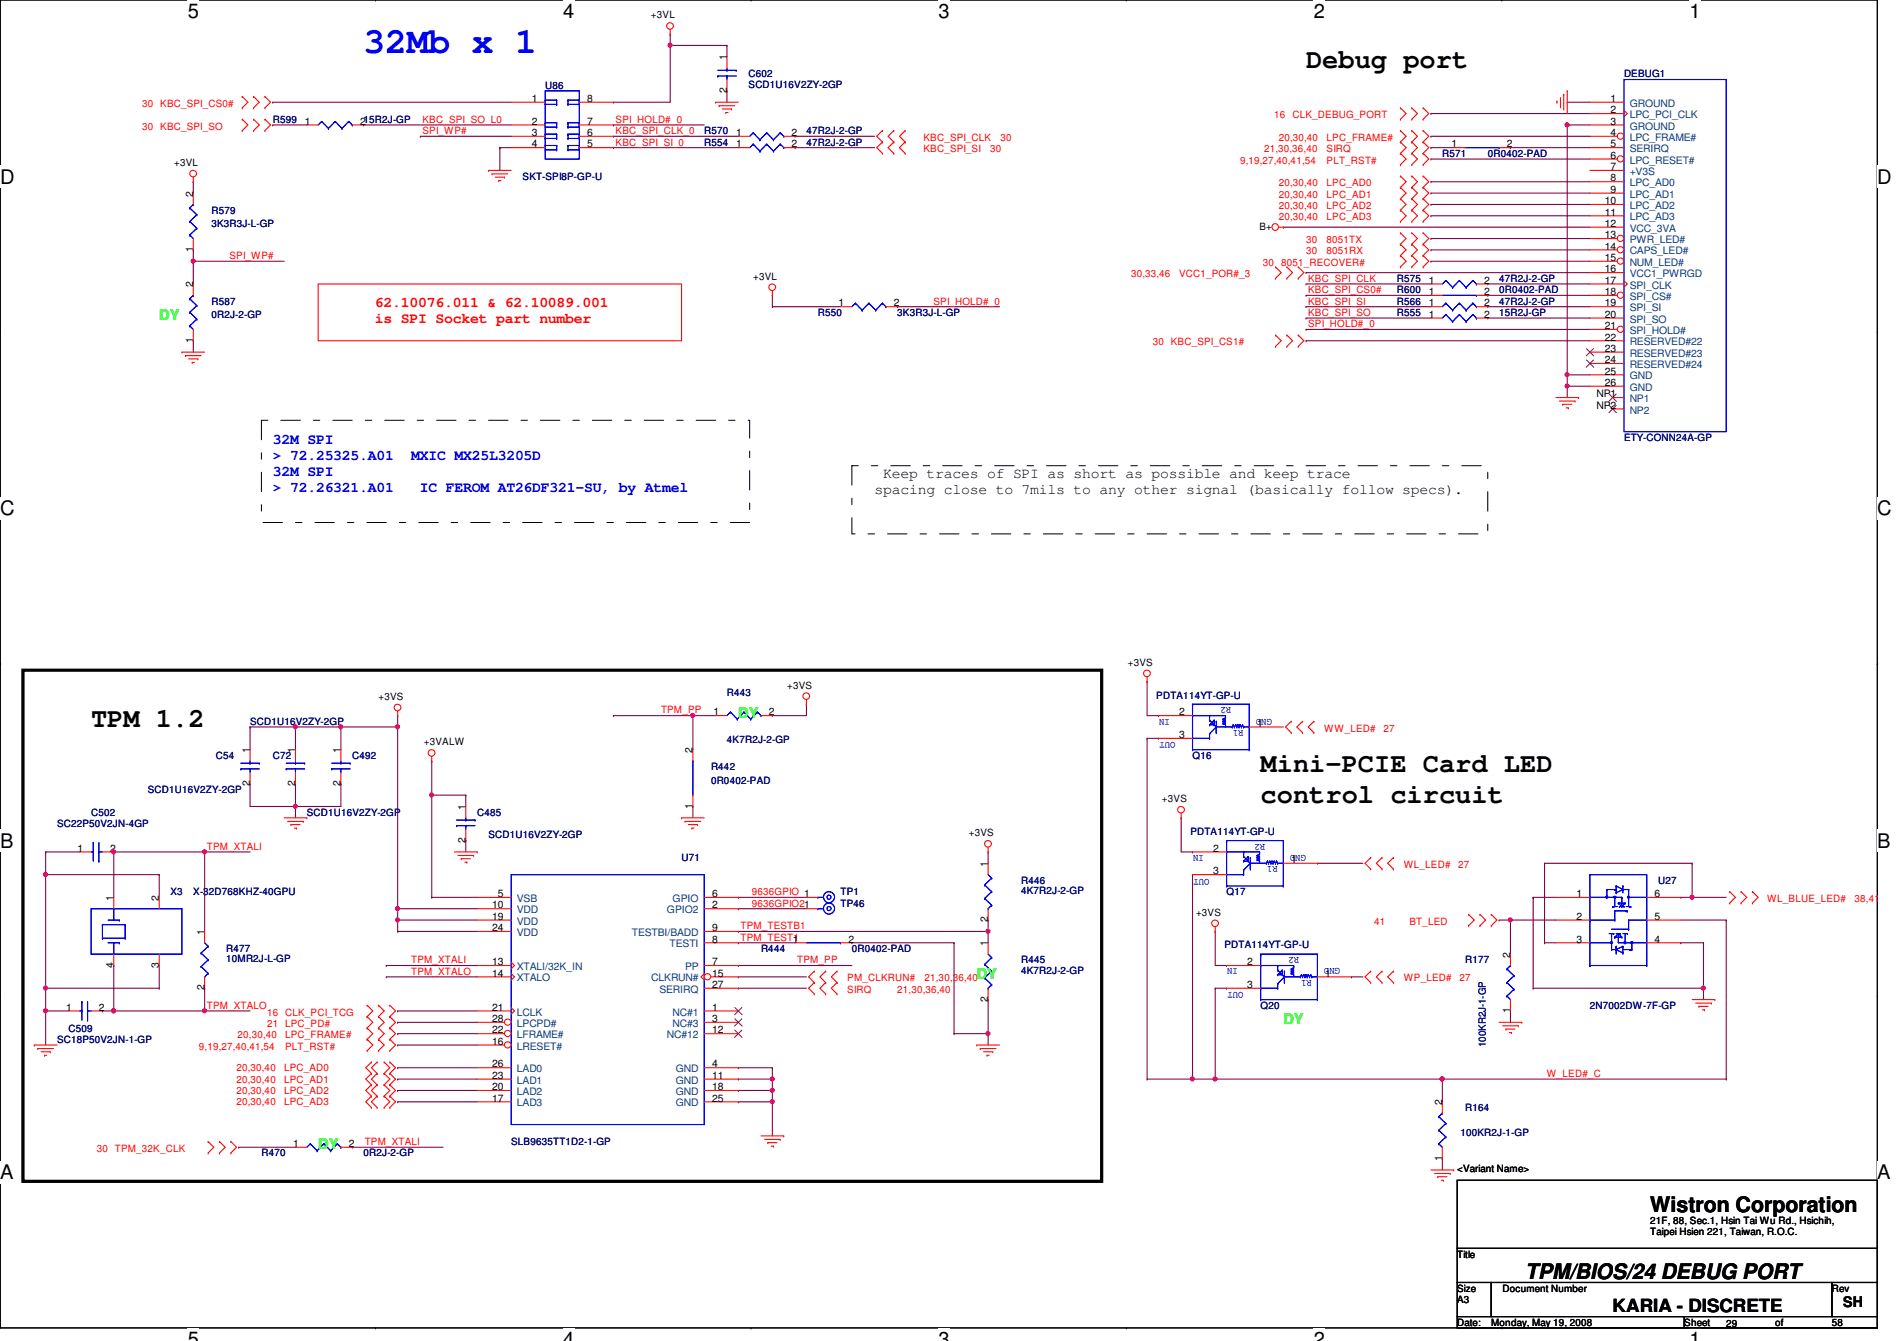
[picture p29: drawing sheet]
<svg xmlns="http://www.w3.org/2000/svg" width="297mm" height="210mm" viewBox="0 0 297 210" stroke-linecap="round" stroke-linejoin="round" font-family="sans-serif">
<defs><g id="words">
<text font-size="5.7" fill="#00f" x="56.9" y="8.3">32Mb x 1</text>
<g font-size="4.2">
<text x="204.5" y="10.7">Debug port</text>
<text x="14.3" y="113.8">TPM 1.2</text>
<text x="197.4" y="125.7">control circuit</text>
<text x="197.4" y="120.9">Mini-PCIE Card LED</text>
</g>
<g font-size="3.3">
<text x="258.4" y="189.7">Wistron Corporation</text>
<text x="238.8" y="200.2">TPM/BIOS/24 DEBUG PORT</text>
</g>
<g font-size="3.1">
<text x="29.4" y="2.8">5</text>
<text x="88.2" y="2.8">4</text>
<text x="147" y="2.8">3</text>
<text x="205.7" y="2.8">2</text>
<text x="264.5" y="2.8">1</text>
<text x="0" y="28.7">D</text>
<text x="294" y="28.7">D</text>
<text x="0" y="80.7">C</text>
<text x="294" y="80.7">C</text>
<text x="0" y="132.7">B</text>
<text x="294" y="132.7">B</text>
<text x="0" y="184.6">A</text>
<text x="294" y="184.6">A</text>
<text x="29.4" y="210.7">5</text>
<text x="88.2" y="210.7">4</text>
<text x="147" y="210.7">3</text>
<text x="205.7" y="210.7">2</text>
<text x="264.5" y="210.7">1</text>
</g>
<text font-size="2.8" x="252.5" y="205.3">KARIA - DISCRETE</text>
<g font-size="2.3" fill="#0f0">
<text x="24.9" y="50.1">DY</text>
<text x="115.6" y="112.4">DY</text>
<text x="152.9" y="153.2">DY</text>
<text x="201" y="160.4">DY</text>
<text x="49.8" y="179.9">DY</text>
</g>
<g font-size="2.3" fill="#f00">
<text x="58.7" y="50.6">is SPI Socket part number</text>
<text x="58.7" y="48.1">62.10076.011 &amp; 62.10089.001</text>
</g>
<g font-size="2.3" fill="#00f">
<text x="42.7" y="69.4">32M SPI</text>
<text x="42.7" y="72">&gt; 72.25325.A01</text>
<text x="64.4" y="72">MXIC MX25L3205D</text>
<text x="42.7" y="74.5">32M SPI</text>
<text x="42.7" y="77">&gt; 72.26321.A01</text>
<text x="65.7" y="77">IC FEROM AT26DF321-SU, by Atmel</text>
</g>
<g font-size="2.3">
<text x="136.9" y="77.3">spacing close to 7mils to any other signal (basically follow specs).</text>
<text x="138.3" y="74.8">Keep traces of SPI as short as possible and keep trace</text>
<text x="288.6" y="204.6">SH</text>
</g>
<g font-size="1.6">
<text x="101.9" y="2.9">+3VL</text>
<text x="113.8" y="9.4" transform="rotate(-90 113.8 9.4)">1</text>
<text x="83.3" y="16">1</text>
<text x="91.9" y="16">8</text>
<text x="113.8" y="14.6" transform="rotate(-90 113.8 14.6)">2</text>
<text x="252.2" y="16">1</text>
<text x="252.2" y="17.7">2</text>
<text x="47.7" y="19.5">1</text>
<text x="56.4" y="19.5">215R2J-GP</text>
<text x="83.3" y="19.5">2</text>
<text x="83.3" y="21.3">3</text>
<text x="83.3" y="23.1">4</text>
<text x="91.9" y="23.1">5</text>
<text x="91.9" y="21.3">6</text>
<text x="91.9" y="19.5">7</text>
<text x="115.3" y="21.3">1</text>
<text x="115.3" y="23.1">1</text>
<text x="123.9" y="21.3">2</text>
<text x="123.9" y="23.1">2</text>
<text x="227.3" y="23.1">1</text>
<text x="236" y="23.1">2</text>
<text x="252.2" y="19.5">3</text>
<text x="252.2" y="21.3">4</text>
<text x="252.2" y="23.1">5</text>
<text x="27.3" y="26">+3VL</text>
<text x="252.2" y="24.8">6</text>
<text x="252.2" y="26.6">7</text>
<text x="252.2" y="28.4">8</text>
<text x="30.2" y="30.8" transform="rotate(-90 30.2 30.8)">2</text>
<text x="197.2" y="35.9">B+</text>
<text x="251.3" y="32">10</text>
<text x="251.3" y="33.7">11</text>
<text x="251.3" y="35.5">12</text>
<text x="252.2" y="30.2">9</text>
<text x="30.2" y="39.5" transform="rotate(-90 30.2 39.5)">1</text>
<text x="251.3" y="37.3">13</text>
<text x="251.3" y="39.1">14</text>
<text x="251.3" y="40.9">15</text>
<text x="30.2" y="45" transform="rotate(-90 30.2 45)">2</text>
<text x="117.9" y="43.8">+3VL</text>
<text x="131.3" y="48">1</text>
<text x="140" y="48">2</text>
<text x="223.7" y="44.4">1</text>
<text x="223.7" y="46.2">1</text>
<text x="223.7" y="48">1</text>
<text x="232.4" y="44.4">2</text>
<text x="232.4" y="46.2">2</text>
<text x="232.4" y="48">2</text>
<text x="251.3" y="42.6">16</text>
<text x="251.3" y="44.4">17</text>
<text x="251.3" y="46.2">18</text>
<text x="251.3" y="48">19</text>
<text x="30.2" y="53.7" transform="rotate(-90 30.2 53.7)">1</text>
<text x="223.7" y="49.7">1</text>
<text x="232.4" y="49.7">2</text>
<text x="251.3" y="49.7">20</text>
<text x="251.3" y="51.5">21</text>
<text x="251.3" y="53.3">22</text>
<text x="251.3" y="55.1">23</text>
<text x="251.3" y="56.9">24</text>
<text x="251.3" y="58.6">25</text>
<text x="250" y="62.2">NP1</text>
<text x="250" y="64">NP2</text>
<text x="251.3" y="60.4">26</text>
<text x="123.3" y="107.8">+3VS</text>
<text x="176.6" y="104.2">+3VS</text>
<text x="59.3" y="109.6">+3VS</text>
<text x="111.7" y="112">1</text>
<text x="120.4" y="112">2</text>
<text x="184.6" y="112">2</text>
<text x="196.8" y="113.7">1</text>
<text x="39.1" y="117.9" transform="rotate(-90 39.1 117.9)">1</text>
<text x="46.2" y="117.9" transform="rotate(-90 46.2 117.9)">1</text>
<text x="53.3" y="117.9" transform="rotate(-90 53.3 117.9)">1</text>
<text x="66.4" y="116.7">+3VALW</text>
<text x="108.5" y="117.9" transform="rotate(-90 108.5 117.9)">2</text>
<text x="184.6" y="115.5">3</text>
<text x="39.1" y="123" transform="rotate(-90 39.1 123)">2</text>
<text x="46.2" y="123" transform="rotate(-90 46.2 123)">2</text>
<text x="53.3" y="123" transform="rotate(-90 53.3 123)">2</text>
<text x="181.9" y="125.6">+3VS</text>
<text x="72.9" y="131.9" transform="rotate(-90 72.9 131.9)">2</text>
<text x="72.9" y="126.8" transform="rotate(-90 72.9 126.8)">1</text>
<text x="108.5" y="126.6" transform="rotate(-90 108.5 126.6)">1</text>
<text x="151.7" y="130.9">+3VS</text>
<text x="12.1" y="133.3">1</text>
<text x="17.3" y="133.3">2</text>
<text x="154.7" y="135.7" transform="rotate(-90 154.7 135.7)">1</text>
<text x="189.9" y="133.3">2</text>
<text x="189.9" y="136.9">3</text>
<text x="202.2" y="135.1">1</text>
<text x="17.8" y="141" transform="rotate(-90 17.8 141)">1</text>
<text x="24.9" y="141" transform="rotate(-90 24.9 141)">2</text>
<text x="77" y="142.2">10</text>
<text x="77" y="144">19</text>
<text x="77.9" y="140.4">5</text>
<text x="111.5" y="142.2">2</text>
<text x="111.5" y="140.4">6</text>
<text x="187.3" y="143.3">+3VS</text>
<text x="246.8" y="140.4">1</text>
<text x="246.8" y="144">2</text>
<text x="259.1" y="144">5</text>
<text x="259.1" y="140.4">6</text>
<text x="32" y="146.3" transform="rotate(-90 32 146.3)">1</text>
<text x="77" y="145.8">24</text>
<text x="111.5" y="147.5">8</text>
<text x="111.5" y="145.8">9</text>
<text x="132.8" y="147.5">2</text>
<text x="154.7" y="148.1" transform="rotate(-90 154.7 148.1)">1</text>
<text x="154.7" y="144.4" transform="rotate(-90 154.7 144.4)">2</text>
<text x="236.5" y="149.9" transform="rotate(-90 236.5 149.9)">2</text>
<text x="246.8" y="147.5">3</text>
<text x="259.1" y="147.5">4</text>
<text x="17.8" y="151.5" transform="rotate(-90 17.8 151.5)">4</text>
<text x="24.9" y="151.5" transform="rotate(-90 24.9 151.5)">3</text>
<text x="32" y="155" transform="rotate(-90 32 155)">2</text>
<text x="77" y="151.1">13</text>
<text x="77" y="152.9">14</text>
<text x="111.5" y="151.1">7</text>
<text x="111.5" y="152.9">15</text>
<text x="111.5" y="154.6">27</text>
<text x="195.3" y="151.1">2</text>
<text x="195.3" y="154.6">3</text>
<text x="207.5" y="152.9">1</text>
<text x="10.4" y="158.2">1</text>
<text x="15.5" y="158.2">2</text>
<text x="77" y="158.2">21</text>
<text x="77" y="161.8">22</text>
<text x="77" y="160">28</text>
<text x="111.5" y="158.2">1</text>
<text x="111.5" y="160">3</text>
<text x="111.5" y="161.8">12</text>
<text x="154.7" y="156.8" transform="rotate(-90 154.7 156.8)">2</text>
<text x="236.5" y="158.6" transform="rotate(-90 236.5 158.6)">1</text>
<text x="77" y="163.5">16</text>
<text x="77" y="167.1">26</text>
<text x="111.5" y="167.1">4</text>
<text x="77" y="172.4">17</text>
<text x="77" y="170.6">20</text>
<text x="77" y="168.9">23</text>
<text x="111.5" y="168.9">11</text>
<text x="111.5" y="170.6">18</text>
<text x="111.5" y="172.4">25</text>
<text x="225.8" y="173" transform="rotate(-90 225.8 173)">2</text>
<text x="45.9" y="179.5">1</text>
<text x="54.6" y="179.5">2</text>
<text x="225.8" y="181.7" transform="rotate(-90 225.8 181.7)">1</text>
<text x="228.2" y="183.5">&lt;Variant Name&gt;</text>
<text x="258.4" y="191.5">21F, 88, Sec.1, Hsin Tai Wu Rd., Hsichih,</text>
<text x="228.2" y="196.8">Title</text>
<text x="258.4" y="193.3">Taipei Hsien 221, Taiwan, R.O.C.</text>
<text x="228.2" y="202.2">Size</text>
<text x="228.2" y="204">A3</text>
<text x="235.3" y="202.2">Document Number</text>
<text x="286.8" y="202.2">Rev</text>
<text x="228.2" y="207.5">Date:</text>
<text x="233.5" y="207.5">Monday, May 19, 2008</text>
<text x="263.7" y="207.5">Sheet</text>
<text x="270.3" y="207.7">29</text>
<text x="278" y="207.5">of</text>
<text x="286.8" y="207.5">58</text>
</g>
<g font-size="1.6" fill="#f00">
<text x="22.3" y="16.7">30 KBC_SPI_CS0#</text>
<text x="22.3" y="20.3">30 KBC_SPI_SO</text>
<text x="66.2" y="19.2">KBC_SPI_SO_L0</text>
<text x="66.2" y="21">SPI_WP#</text>
<text x="96.4" y="21">KBC_SPI_CLK_0</text>
<text x="96.4" y="22.8">KBC_SPI_SI_0</text>
<text x="96.4" y="19.2">SPI_HOLD#_0</text>
<text x="144.6" y="22.1">KBC_SPI_CLK</text>
<text x="144.6" y="23.8">KBC_SPI_SI</text>
<text x="155.1" y="23.8">30</text>
<text x="156.7" y="22.1">30</text>
<text x="197.9" y="23.8">21,30,36,40</text>
<text x="199.5" y="18.5">16</text>
<text x="200.2" y="22.1">20,30,40</text>
<text x="202.4" y="18.5">CLK_DEBUG_PORT</text>
<text x="207.7" y="22.1">LPC_FRAME#</text>
<text x="207.7" y="23.8">SIRQ</text>
<text x="194.2" y="25.6">9,19,27,40,41,54</text>
<text x="200.2" y="29.2">20,30,40</text>
<text x="207.7" y="29.2">LPC_AD0</text>
<text x="207.7" y="25.6">PLT_RST#</text>
<text x="200.2" y="30.9">20,30,40</text>
<text x="200.2" y="32.7">20,30,40</text>
<text x="200.2" y="34.5">20,30,40</text>
<text x="207.7" y="30.9">LPC_AD1</text>
<text x="207.7" y="32.7">LPC_AD2</text>
<text x="207.7" y="34.5">LPC_AD3</text>
<text x="35.9" y="40.6">SPI_WP#</text>
<text x="197.7" y="41.6">30</text>
<text x="200.6" y="41.6">8051_RECOVER#</text>
<text x="204.5" y="38.1">30</text>
<text x="204.5" y="39.8">30</text>
<text x="207.7" y="38.1">8051TX</text>
<text x="207.7" y="39.8">8051RX</text>
<text x="146.2" y="47.7">SPI_HOLD#_0</text>
<text x="177.1" y="43.4">30,33,46</text>
<text x="184.6" y="43.4">VCC1_POR#_3</text>
<text x="204.8" y="44.1">KBC_SPI_CLK</text>
<text x="204.8" y="47.7">KBC_SPI_SI</text>
<text x="204.8" y="45.9">KBC_SPI_CS0#</text>
<text x="204.8" y="49.4">KBC_SPI_SO</text>
<text x="204.8" y="51.2">SPI_HOLD#_0</text>
<text x="180.5" y="54.1">30 KBC_SPI_CS1#</text>
<text x="103.5" y="111.7">TPM_PP</text>
<text x="207.3" y="114.5">WW_LED#</text>
<text x="216.6" y="114.5">27</text>
<text x="32.4" y="133">TPM_XTALI</text>
<text x="219.8" y="135.8">WL_LED#</text>
<text x="228.3" y="135.8">27</text>
<text x="117.7" y="140.1">9636GPIO 1</text>
<text x="117.7" y="141.9">9636GPIO21</text>
<text x="276.7" y="141.2">WL_BLUE_LED#</text>
<text x="290.4" y="141.2">38,41</text>
<text x="115.9" y="145.5">TPM_TESTB1</text>
<text x="115.9" y="147.2">TPM_TEST1</text>
<text x="124.2" y="147.2">1</text>
<text x="215.2" y="144.7">41</text>
<text x="220.7" y="144.7">BT_LED</text>
<text x="64.4" y="152.6">TPM_XTALO</text>
<text x="64.4" y="150.8">TPM_XTALI</text>
<text x="124.8" y="150.8">TPM_PP</text>
<text x="132.7" y="153.6">PM_CLKRUN#</text>
<text x="132.7" y="155.4">SIRQ</text>
<text x="140.5" y="155.4">21,30,36,40</text>
<text x="144.8" y="153.6">21,30,36,40</text>
<text x="219.8" y="153.6">WP_LED#</text>
<text x="228.5" y="153.6">27</text>
<text x="32.4" y="157.9">TPM_XTALO</text>
<text x="41.8" y="159">16 CLK_PCI_TCG</text>
<text x="41.8" y="160.7">21 LPC_PD#</text>
<text x="31.2" y="164.3">9,19,27,40,41,54</text>
<text x="37" y="167.7">20,30,40</text>
<text x="37.2" y="162.5">20,30,40</text>
<text x="44.5" y="167.7">LPC_AD0</text>
<text x="44.7" y="162.5">LPC_FRAME#</text>
<text x="44.7" y="164.3">PLT_RST#</text>
<text x="37" y="171.2">20,30,40</text>
<text x="37" y="169.5">20,30,40</text>
<text x="37" y="173">20,30,40</text>
<text x="44.5" y="171.2">LPC_AD2</text>
<text x="44.5" y="169.5">LPC_AD1</text>
<text x="44.5" y="173">LPC_AD3</text>
<text x="242.2" y="168.6">W_LED#_C</text>
<text x="57.1" y="179.2">TPM_XTALI</text>
<text x="15.2" y="180.3">30 TPM_32K_CLK</text>
</g>
<g font-size="1.6" fill="#00007f">
<text x="85.4" y="13.9">U86</text>
<text x="117.2" y="12.1">C602</text>
<text x="117.2" y="13.7">SCD1U16V2ZY-2GP</text>
<text x="254.3" y="12.1">DEBUG1</text>
<text x="42.7" y="19.2">R599</text>
<text x="110.3" y="21">R570</text>
<text x="110.3" y="22.8">R554</text>
<text x="126.3" y="21">47R2J-2-GP</text>
<text x="126.3" y="22.8">47R2J-2-GP</text>
<text x="81.8" y="28.1">SKT-SPI8P-GP-U</text>
<text x="225.8" y="24.6">R571</text>
<text x="233" y="24.6">0R0402-PAD</text>
<text x="33.1" y="35.6">3K3R3J-L-GP</text>
<text x="33.1" y="33.4">R579</text>
<text x="33.1" y="47.7">R587</text>
<text x="218.7" y="44.1">R575</text>
<text x="218.7" y="45.9">R600</text>
<text x="218.7" y="47.7">R566</text>
<text x="234.7" y="44.1">47R2J-2-GP</text>
<text x="234.7" y="45.9">0R0402-PAD</text>
<text x="234.7" y="47.7">47R2J-2-GP</text>
<text x="33.1" y="49.8">0R2J-2-GP</text>
<text x="128.1" y="49.4">R550</text>
<text x="140.5" y="49.4">3K3R3J-L-GP</text>
<text x="218.7" y="49.4">R555</text>
<text x="234.7" y="49.4">15R2J-GP</text>
<text x="254.3" y="69">ETY-CONN24A-GP</text>
<text x="39.2" y="113.5">SCD1U16V2ZY-2GP</text>
<text x="113.8" y="109">R443</text>
<text x="181.1" y="109.3">PDTA114YT-GP-U</text>
<text x="33.8" y="118.8">C54</text>
<text x="42.7" y="118.8">C72</text>
<text x="55.2" y="118.8">C492</text>
<text x="113.8" y="116.3">4K7R2J-2-GP</text>
<text x="186.7" y="118.8">Q16</text>
<text x="23.2" y="124.1">SCD1U16V2ZY-2GP</text>
<text x="111.3" y="120.6">R442</text>
<text x="111.3" y="122.7">0R0402-PAD</text>
<text x="8.9" y="129.5">SC22P50V2JN-4GP</text>
<text x="14.3" y="127.7">C502</text>
<text x="48" y="127.7">SCD1U16V2ZY-2GP</text>
<text x="74.7" y="127.7">C485</text>
<text x="76.5" y="131.2">SCD1U16V2ZY-2GP</text>
<text x="186.4" y="130.7">PDTA114YT-GP-U</text>
<text x="106.7" y="134.8">U71</text>
<text x="26.7" y="140.1">X3</text>
<text x="30.3" y="140.1">X-32D768KHZ-40GPU</text>
<text x="131.6" y="140.1">TP1</text>
<text x="131.6" y="141.9">TP46</text>
<text x="159.9" y="138.3">R446</text>
<text x="159.9" y="140">4K7R2J-2-GP</text>
<text x="192.1" y="140.1">Q17</text>
<text x="259.6" y="138.3">U27</text>
<text x="35.4" y="149">R477</text>
<text x="119.2" y="149">R444</text>
<text x="133.4" y="149">0R0402-PAD</text>
<text x="191.7" y="148.5">PDTA114YT-GP-U</text>
<text x="35.4" y="150.6">10MR2J-L-GP</text>
<text x="159.9" y="150.8">R445</text>
<text x="159.9" y="152.4">4K7R2J-2-GP</text>
<text x="229.4" y="150.8">R177</text>
<text x="10.7" y="161.5">C509</text>
<text x="197.4" y="157.9">Q20</text>
<text x="249" y="157.9">2N7002DW-7F-GP</text>
<text x="8.9" y="163.2">SC18P50V2JN-1-GP</text>
<text x="232.7" y="163.9" transform="rotate(-90 232.7 163.9)">100KR2J-1-GP</text>
<text x="229.4" y="173.9">R164</text>
<text x="80" y="179.2">SLB9635TT1D2-1-GP</text>
<text x="228.7" y="177.8">100KR2J-1-GP</text>
<text x="40.9" y="181">R470</text>
<text x="56.9" y="181">0R2J-2-GP</text>
</g>
<g font-size="1.6" fill="#003f7f">
<text x="255.2" y="16.7">GROUND</text>
<text x="255.2" y="18.5">LPC_PCI_CLK</text>
<text x="255.2" y="20.3">GROUND</text>
<text x="255.2" y="22.1">LPC_FRAME#</text>
<text x="255.2" y="23.8">SERIRQ</text>
<text x="255.2" y="25.6">LPC_RESET#</text>
<text x="255.2" y="27.4">+V3S</text>
<text x="255.2" y="29.2">LPC_AD0</text>
<text x="255.2" y="30.9">LPC_AD1</text>
<text x="255.2" y="32.7">LPC_AD2</text>
<text x="255.2" y="34.5">LPC_AD3</text>
<text x="255.2" y="36.3">VCC_3VA</text>
<text x="255.2" y="38.1">PWR_LED#</text>
<text x="255.2" y="39.8">CAPS_LED#</text>
<text x="255.2" y="41.6">NUM_LED#</text>
<text x="255.2" y="43.4">VCC1_PWRGD</text>
<text x="255.2" y="45.2">SPI_CLK</text>
<text x="255.2" y="46.9">SPI_CS#</text>
<text x="255.2" y="48.7">SPI_SI</text>
<text x="255.2" y="50.5">SPI_SO</text>
<text x="255.2" y="52.3">SPI_HOLD#</text>
<text x="255.2" y="54.1">RESERVED#22</text>
<text x="255.2" y="55.8">RESERVED#23</text>
<text x="255.2" y="57.6">RESERVED#24</text>
<text x="255.2" y="59.4">GND</text>
<text x="255.2" y="61.2">GND</text>
<text x="255.2" y="62.9">NP1</text>
<text x="255.2" y="64.7">NP2</text>
<text x="80.9" y="141.2">VSB</text>
<text x="80.9" y="143">VDD</text>
<text x="104.4" y="143">GPIO2</text>
<text x="105.3" y="141.2">GPIO</text>
<text x="80.9" y="144.7">VDD</text>
<text x="80.9" y="146.5">VDD</text>
<text x="98.9" y="146.5">TESTBI/BADD</text>
<text x="104.9" y="148.3">TESTI</text>
<text x="80.9" y="151.8">XTALI/32K_IN</text>
<text x="80.9" y="153.6">XTALO</text>
<text x="102" y="153.6">CLKRUN#</text>
<text x="103.2" y="155.4">SERIRQ</text>
<text x="107.3" y="151.8">PP</text>
<text x="80.9" y="159">LCLK</text>
<text x="80.9" y="160.7">LPCPD#</text>
<text x="105.3" y="159">NC#1</text>
<text x="105.3" y="160.7">NC#3</text>
<text x="80.9" y="164.3">LRESET#</text>
<text x="80.9" y="162.5">LFRAME#</text>
<text x="80.9" y="167.9">LAD0</text>
<text x="104.4" y="162.5">NC#12</text>
<text x="105.8" y="167.9">GND</text>
<text x="80.9" y="173.2">LAD3</text>
<text x="80.9" y="171.4">LAD2</text>
<text x="80.9" y="169.6">LAD1</text>
<text x="105.8" y="169.6">GND</text>
<text x="105.8" y="171.4">GND</text>
<text x="105.8" y="173.2">GND</text>
</g>
<g font-size="1.6" fill="#00f">
<text x="183.2" y="112.5" transform="rotate(180 183.2 112.5)">IN</text>
<text x="192.8" y="110.7" transform="rotate(180 192.8 110.7)">R2</text>
<text x="199.2" y="112.5" transform="rotate(180 199.2 112.5)">GND</text>
<text x="184.1" y="116.2" transform="rotate(180 184.1 116.2)">OUT</text>
<text x="194.7" y="114.3" transform="rotate(180 194.7 114.3)">R1</text>
<text x="188.5" y="133.8" transform="rotate(180 188.5 133.8)">IN</text>
<text x="189.4" y="137.5" transform="rotate(180 189.4 137.5)">OUT</text>
<text x="198.1" y="132" transform="rotate(180 198.1 132)">R2</text>
<text x="200.1" y="135.6" transform="rotate(180 200.1 135.6)">R1</text>
<text x="204.5" y="133.8" transform="rotate(180 204.5 133.8)">GND</text>
<text x="203.5" y="149.8" transform="rotate(180 203.5 149.8)">R2</text>
<text x="193.8" y="151.6" transform="rotate(180 193.8 151.6)">IN</text>
<text x="194.7" y="155.3" transform="rotate(180 194.7 155.3)">OUT</text>
<text x="205.4" y="153.4" transform="rotate(180 205.4 153.4)">R1</text>
<text x="209.8" y="151.6" transform="rotate(180 209.8 151.6)">GND</text>
</g>
</g></defs>
<path d="M0 0h294v207.9h-294z" fill="none" stroke="#000" stroke-width=".17"/>
<g fill="#fff">
<path d="M29.4 0h1.8v3.5h-1.8z"/>
<path d="M29.4 207.9h1.8v2h-1.8z"/>
</g>
<path d="M58.8 0h.1M58.8 207.9h.1" fill="none" stroke="#000" stroke-width=".17"/>
<g fill="#fff">
<path d="M88.2 0h1.7v3.5h-1.7z"/>
<path d="M88.2 207.9h1.7v2h-1.7z"/>
</g>
<path d="M117.6 0h.1M117.6 207.9h.1" fill="none" stroke="#000" stroke-width=".17"/>
<g fill="#fff">
<path d="M147 0h1.7v3.5h-1.7z"/>
<path d="M147 207.9h1.7v2h-1.7z"/>
</g>
<path d="M176.4 0h.1M176.4 207.9h.1" fill="none" stroke="#000" stroke-width=".17"/>
<g fill="#fff">
<path d="M205.7 0h1.8v3.5h-1.8z"/>
<path d="M205.7 207.9h1.8v2h-1.8z"/>
</g>
<path d="M235.2 0h.1M235.2 207.9h.1" fill="none" stroke="#000" stroke-width=".17"/>
<g fill="#fff">
<path d="M264.5 0h1.8v3.5h-1.8z"/>
<path d="M264.5 207.9h1.8v2h-1.8z"/>
<path d="M0 26h2.3v3.4h-2.3z"/>
<path d="M294 26h2.2v3.4h-2.2z"/>
<path d="M0 77.9h2.3v3.5h-2.3z"/>
<path d="M294 77.9h2.2v3.5h-2.2z"/>
</g>
<path d="M0 51.9h.1M294 51.9h.1" fill="none" stroke="#000" stroke-width=".17"/>
<g fill="#fff">
<path d="M0 129.9h2.1v3.4h-2.1z"/>
<path d="M294 129.9h2v3.4h-2z"/>
</g>
<path d="M0 103.9h.1M294 103.9h.1" fill="none" stroke="#000" stroke-width=".17"/>
<path d="M0 103.9h.1M294 103.9h.1" fill="none" stroke="#000" stroke-width=".16"/>
<g fill="#fff">
<path d="M0 181.8h2.1v3.5h-2.1z"/>
<path d="M294 181.8h2v3.5h-2z"/>
</g>
<path d="M0 155.9h.1M294 155.9h.1" fill="none" stroke="#000" stroke-width=".17"/>
<path d="M96.1 16h.1M104.9 7.1h.1M104.9 7.1v8.9h-8.8M78.3 23.1h.1M78.3 23.1h1.7M78.3 23.1v3.6" fill="none" stroke="#7f003f" stroke-width=".17"/>
<circle cx="104.9" cy="7.1" r=".32" fill="#f0f"/>
<circle cx="104.9" cy="7.1" r=".32" fill="none" stroke="#f0f" stroke-width=".17"/>
<g fill="none" stroke="#7f003f" stroke-width=".17">
<path d="M42.7 19.6h.1M42.7 19.6h5.3M56.9 19.6h.1M56.9 19.6h23.1M96.1 19.6h.1M96.1 19.6h14.2M104.9 7.1h.1M104.9 5.3h.1M104.9 7.1h8.9M104.9 5.3v1.8M113.8 7.1h.1M113.8 14.2h.1"/>
<path d="M113.8 7.1v1.8M113.8 14.2v1.8M30.3 28.4h.1M30.3 28.4v1.8M65.8 21.3h.1M65.8 21.3h14.2M96.1 21.3h.1M96.1 23.1h.1M96.1 21.3h19.5M96.1 23.1h19.5M30.3 40.9h.1M30.3 40.9v3.5"/>
<path d="M120.9 48h.1M120.9 46.2h.1M120.9 48h10.7M120.9 46.2v1.8M140.5 48h.1M140.5 48h16"/>
</g>
<circle cx="30.2" cy="40.9" r=".32" fill="#f0f"/>
<circle cx="30.2" cy="40.9" r=".32" fill="none" stroke="#f0f" stroke-width=".17"/>
<g fill="none" stroke="#7f003f" stroke-width=".17">
<path d="M30.3 39.1h.1M30.3 39.1v1.8M30.3 40.9h.1M30.3 53.3h.1M30.3 40.9h14.2M30.3 53.3v1.8M62.3 167.1h.1M62.3 168.9h.1M62.3 170.7h.1M62.3 172.5h.1M62.3 167.1h12.4M62.3 168.9h12.4"/>
<path d="M62.3 170.7h12.4M62.3 172.5h12.4M115.6 167.1h.1M115.6 168.9h.1M115.6 167.1h5.3M115.6 168.9h5.3M120.9 167.1h.1M120.9 168.9h.1M120.9 167.1v3.6"/>
</g>
<circle cx="120.9" cy="168.9" r=".32" fill="#f0f"/>
<circle cx="120.9" cy="168.9" r=".32" fill="none" stroke="#f0f" stroke-width=".17"/>
<path d="M115.6 170.7h.1M115.6 170.7h5.3M120.9 172.5h.1M120.9 172.5v5.3" fill="none" stroke="#7f003f" stroke-width=".17"/>
<circle cx="120.9" cy="172.4" r=".32" fill="#f0f"/>
<circle cx="120.9" cy="172.4" r=".32" fill="none" stroke="#f0f" stroke-width=".17"/>
<path d="M115.6 140.5h.1M115.6 142.2h.1M115.6 145.8h.1M115.6 140.5h10.7M115.6 142.2h10.7M115.6 145.8h39.1M115.6 172.5h.1M115.6 172.5h5.3" fill="none" stroke="#7f003f" stroke-width=".17"/>
<circle cx="154.7" cy="145.8" r=".32" fill="#f0f"/>
<circle cx="154.7" cy="145.8" r=".32" fill="none" stroke="#f0f" stroke-width=".17"/>
<path d="M115.6 147.6h.1M115.6 147.6h8.9M133.4 147.6h.1M133.4 147.6h16M149.4 147.6h.1M149.4 147.6v14.2M149.4 161.8h.1M149.4 161.8h5.3" fill="none" stroke="#7f003f" stroke-width=".17"/>
<circle cx="154.7" cy="161.8" r=".32" fill="#f0f"/>
<circle cx="154.7" cy="161.8" r=".32" fill="none" stroke="#f0f" stroke-width=".17"/>
<g fill="none" stroke="#7f003f" stroke-width=".17">
<path d="M7.2 133.3h.1M7.2 133.3h5.3M154.7 133.3h.1M154.7 133.3v1.8M7.2 158.2h.1M7.2 158.2h3.5M32 158.2h.1M32 158.2h7.2M60.5 152.9h.1M60.5 152.9h14.2M154.7 156.5h.1M154.7 145.8h.1"/>
<path d="M154.7 145.8v1.8M154.7 156.5v7.1M154.7 161.8h.1"/>
</g>
<circle cx="32" cy="158.2" r=".32" fill="#f0f"/>
<circle cx="32" cy="158.2" r=".32" fill="none" stroke="#f0f" stroke-width=".17"/>
<path d="M16 158.2h.1M16 158.2h1.8" fill="none" stroke="#7f003f" stroke-width=".17"/>
<circle cx="17.8" cy="158.2" r=".32" fill="#f0f"/>
<circle cx="17.8" cy="158.2" r=".32" fill="none" stroke="#f0f" stroke-width=".17"/>
<path d="M17.8 151.1h.1M17.8 158.2h.1M17.8 151.1v7.1M32 154.7h.1M32 154.7v3.5h-14.2" fill="none" stroke="#7f003f" stroke-width=".17"/>
<circle cx="17.8" cy="158.2" r=".32" fill="#f0f"/>
<circle cx="17.8" cy="158.2" r=".32" fill="none" stroke="#f0f" stroke-width=".17"/>
<path d="M17.8 133.3h.1M17.8 133.3v7.2M32 133.3h.1M32 133.3v12.5M7.2 158.2h.1M7.2 158.2v5.4" fill="none" stroke="#7f003f" stroke-width=".17"/>
<circle cx="7.1" cy="158.2" r=".32" fill="#f0f"/>
<circle cx="7.1" cy="158.2" r=".32" fill="none" stroke="#f0f" stroke-width=".17"/>
<path d="M32 133.3h.1M32 133.3h7.2M60.5 151.1h.1M60.5 151.1h14.2" fill="none" stroke="#7f003f" stroke-width=".17"/>
<circle cx="32" cy="133.3" r=".32" fill="#f0f"/>
<circle cx="32" cy="133.3" r=".32" fill="none" stroke="#f0f" stroke-width=".17"/>
<path d="M17.8 133.3h.1M17.8 133.3h14.2" fill="none" stroke="#7f003f" stroke-width=".17"/>
<circle cx="17.8" cy="133.3" r=".32" fill="#f0f"/>
<circle cx="17.8" cy="133.3" r=".32" fill="none" stroke="#f0f" stroke-width=".17"/>
<path d="M108.5 112h.1M108.5 112h3.6M62.3 158.2h.1M62.3 158.2h12.4M115.6 151.1h.1M115.6 151.1h17.8M62.3 160h.1M62.3 163.6h.1M62.3 161.8h.1M62.3 160h12.4M62.3 163.6h12.4M62.3 161.8h12.4" fill="none" stroke="#7f003f" stroke-width=".17"/>
<circle cx="108.5" cy="112" r=".32" fill="#f0f"/>
<circle cx="108.5" cy="112" r=".32" fill="none" stroke="#f0f" stroke-width=".17"/>
<g fill="none" stroke="#7f003f" stroke-width=".17">
<path d="M96.1 112h.1M96.1 112h12.4M108.5 112h.1M108.5 112v5.3M120.9 112h.1M126.3 110.2h.1M126.3 110.2v1.8h-5.4M67.6 124.5h.1M67.6 124.5v16M108.5 126.2h.1M108.5 126.2v1.8M67.6 140.5h.1"/>
<path d="M67.6 140.5h7.1M115.6 152.9h.1M115.6 154.7h.1M115.6 152.9h10.7M115.6 154.7h10.7"/>
</g>
<circle cx="67.6" cy="124.4" r=".32" fill="#f0f"/>
<circle cx="67.6" cy="124.4" r=".32" fill="none" stroke="#f0f" stroke-width=".17"/>
<g fill="none" stroke="#7f003f" stroke-width=".17">
<path d="M67.6 124.5h.1M67.6 124.5h5.3M72.9 131.6h.1M72.9 124.5h.1M72.9 124.5v1.7M72.9 131.6v1.7M62.3 142.2h.1M62.3 144h.1M62.3 145.8h.1M62.3 142.2h12.4M62.3 144h12.4M62.3 145.8h12.4"/>
<path d="M62.3 144v1.8"/>
</g>
<circle cx="62.2" cy="144" r=".32" fill="#f0f"/>
<circle cx="62.2" cy="144" r=".32" fill="none" stroke="#f0f" stroke-width=".17"/>
<path d="M62.3 142.2h.1M62.3 142.2v1.8" fill="none" stroke="#7f003f" stroke-width=".17"/>
<circle cx="62.2" cy="142.2" r=".32" fill="#f0f"/>
<circle cx="62.2" cy="142.2" r=".32" fill="none" stroke="#f0f" stroke-width=".17"/>
<path d="M62.3 113.8h.1M62.3 113.8v28.4" fill="none" stroke="#7f003f" stroke-width=".17"/>
<circle cx="62.2" cy="113.8" r=".32" fill="#f0f"/>
<circle cx="62.2" cy="113.8" r=".32" fill="none" stroke="#f0f" stroke-width=".17"/>
<path d="M53.4 113.8h.1M53.4 113.8h8.9" fill="none" stroke="#7f003f" stroke-width=".17"/>
<circle cx="53.4" cy="113.8" r=".32" fill="#f0f"/>
<circle cx="53.4" cy="113.8" r=".32" fill="none" stroke="#f0f" stroke-width=".17"/>
<path d="M39.2 113.8h.1M39.2 113.8v3.5M39.2 113.8h14.2M46.3 113.8h.1M46.3 113.8v3.5M53.4 113.8h.1M53.4 113.8v3.5M62.3 112h.1M62.3 112v1.8M67.6 119.1h.1M67.6 119.1v5.4" fill="none" stroke="#7f003f" stroke-width=".17"/>
<circle cx="46.2" cy="113.8" r=".32" fill="#f0f"/>
<circle cx="46.2" cy="113.8" r=".32" fill="none" stroke="#f0f" stroke-width=".17"/>
<path d="M46.3 126.2h.1M53.4 122.7h.1M53.4 122.7v3.5h-7.1" fill="none" stroke="#7f003f" stroke-width=".17"/>
<circle cx="46.2" cy="126.2" r=".32" fill="#f0f"/>
<circle cx="46.2" cy="126.2" r=".32" fill="none" stroke="#f0f" stroke-width=".17"/>
<g fill="none" stroke="#7f003f" stroke-width=".17">
<path d="M179.6 115.6h.1M179.6 106.7h.1M179.6 106.7v5.3M179.6 115.6v53.3M46.3 126.2h.1M46.3 122.7h.1M46.3 122.7v5.3M185 128h.1M185 128v5.3M186.7 136.9h.1M186.7 136.9v32h-7.1M206.3 135.1h.1"/>
<path d="M206.3 135.1h7.1M190.3 145.8h.1M190.3 145.8v5.3M211.6 152.9h.1M211.6 152.9h1.8M179.6 168.9h.1M190.3 168.9h.1M190.3 168.9h35.5"/>
</g>
<circle cx="225.8" cy="168.9" r=".32" fill="#f0f"/>
<circle cx="225.8" cy="168.9" r=".32" fill="none" stroke="#f0f" stroke-width=".17"/>
<circle cx="190.3" cy="168.9" r=".32" fill="#f0f"/>
<circle cx="190.3" cy="168.9" r=".32" fill="none" stroke="#f0f" stroke-width=".17"/>
<path d="M190.3 154.7h.1M190.3 154.7v14.2M225.8 168.9h.1M225.8 168.9v3.6M225.8 181.4h.1M225.8 181.4v1.7" fill="none" stroke="#7f003f" stroke-width=".17"/>
<circle cx="225.8" cy="168.9" r=".32" fill="#f0f"/>
<circle cx="225.8" cy="168.9" r=".32" fill="none" stroke="#f0f" stroke-width=".17"/>
<path d="M186.7 168.9h.1M186.7 168.9h3.6M225.8 168.9h.1M225.8 168.9h44.5" fill="none" stroke="#7f003f" stroke-width=".17"/>
<circle cx="186.7" cy="168.9" r=".32" fill="#f0f"/>
<circle cx="186.7" cy="168.9" r=".32" fill="none" stroke="#f0f" stroke-width=".17"/>
<path d="M154.7 144h.1M154.7 144v1.8M37.4 179.6h.1M37.4 179.6h8.9M55.2 179.6h.1M55.2 179.6h14.2M120.9 170.7h.1M120.9 170.7v1.8" fill="none" stroke="#7f003f" stroke-width=".17"/>
<circle cx="120.9" cy="170.7" r=".32" fill="#f0f"/>
<circle cx="120.9" cy="170.7" r=".32" fill="none" stroke="#f0f" stroke-width=".17"/>
<path d="M39.2 122.7h.1M39.2 122.7v3.5M240.1 154.7h.1M240.1 154.7h26.6M263.2 147.6h.1M263.2 147.6h3.5M266.7 154.7h.1M266.7 154.7v1.8" fill="none" stroke="#7f003f" stroke-width=".17"/>
<circle cx="266.7" cy="154.7" r=".32" fill="#f0f"/>
<circle cx="266.7" cy="154.7" r=".32" fill="none" stroke="#f0f" stroke-width=".17"/>
<path d="M236.5 158.2h.1M236.5 144h.1M236.5 144v5.4M236.5 158.2v1.8M236.5 144h7.1M240.1 140.5h.1M240.1 140.5v14.2M240.1 140.5h3.5M266.7 147.6h.1M266.7 147.6v7.1" fill="none" stroke="#7f003f" stroke-width=".17"/>
<circle cx="236.5" cy="144" r=".32" fill="#f0f"/>
<circle cx="236.5" cy="144" r=".32" fill="none" stroke="#f0f" stroke-width=".17"/>
<path d="M241.8 135.1h.1M241.8 135.1v12.5M241.8 135.1h23.2M265 135.1h.1M265 135.1v5.4M241.8 147.6h.1M241.8 147.6h1.8M265 140.5h.1M265 140.5h5.3" fill="none" stroke="#7f003f" stroke-width=".17"/>
<circle cx="264.9" cy="140.4" r=".32" fill="#f0f"/>
<circle cx="264.9" cy="140.4" r=".32" fill="none" stroke="#f0f" stroke-width=".17"/>
<path d="M7.2 154.7h.1M7.2 154.7v3.5M234.7 144h.1M234.7 144h1.8M263.2 140.5h.1M263.2 140.5h1.8M263.2 144h7.1M270.3 144h.1M270.3 144v24.9M270.3 168.9h.1" fill="none" stroke="#7f003f" stroke-width=".17"/>
<circle cx="7.1" cy="154.7" r=".32" fill="#f0f"/>
<circle cx="7.1" cy="154.7" r=".32" fill="none" stroke="#f0f" stroke-width=".17"/>
<path d="M7.2 136.9h.1M7.2 133.3h.1M7.2 136.9h17.7M7.2 133.3v21.4M24.9 136.9h.1M24.9 136.9v3.6M39.2 126.2h7.1M46.3 126.2h.1M24.9 154.7h.1M24.9 151.1v3.6" fill="none" stroke="#7f003f" stroke-width=".17"/>
<circle cx="7.1" cy="136.9" r=".32" fill="#f0f"/>
<circle cx="7.1" cy="136.9" r=".32" fill="none" stroke="#f0f" stroke-width=".17"/>
<g fill="none" stroke="#7f003f" stroke-width=".17">
<path d="M224.1 17.8h.1M224.1 17.8h24.9M245.4 16h.1M245.4 16h3.6M201 35.6h.1M201 35.6h48M224.1 28.4h.1M224.1 30.2h.1M224.1 32h.1M224.1 33.8h.1M224.1 24.9h.1M224.1 21.3h.1"/>
<path d="M224.1 28.4h24.9M224.1 30.2h24.9M224.1 32h24.9M224.1 33.8h24.9M224.1 24.9h24.9M224.1 21.3h24.9M204.5 42.7h.1M204.5 44.4h.1M204.5 48h.1M204.5 49.8h.1M204.5 51.6h.1M204.5 53.3h.1"/>
<path d="M204.5 42.7h44.5M204.5 44.4h19.6M204.5 48h19.6M204.5 49.8h19.6M204.5 51.6h44.5M204.5 53.3h44.5M245.4 58.7h.1M245.4 58.7h3.6M245.4 60.5h.1M245.4 60.5h3.6M245.4 60.5v1.7M7.2 154.7h.1"/>
<path d="M7.2 154.7h17.7"/>
</g>
<circle cx="245.4" cy="60.4" r=".32" fill="#f0f"/>
<circle cx="245.4" cy="60.4" r=".32" fill="none" stroke="#f0f" stroke-width=".17"/>
<g fill="none" stroke="#7f003f" stroke-width=".17">
<path d="M42.7 16h.1M42.7 16h37.3M124.5 21.3h.1M124.5 23.1h.1M124.5 21.3h12.4M124.5 23.1h12.4M224.1 37.3h.1M224.1 39.1h.1M224.1 23.1h.1M224.1 23.1h3.5M224.1 37.3h24.9M224.1 39.1h24.9"/>
<path d="M236.5 23.1h.1M236.5 23.1h12.5M224.1 40.9h.1M224.1 40.9h24.9M245.4 58.7h.1M245.4 58.7v1.8"/>
</g>
<circle cx="245.4" cy="58.6" r=".32" fill="#f0f"/>
<circle cx="245.4" cy="58.6" r=".32" fill="none" stroke="#f0f" stroke-width=".17"/>
<path d="M245.4 19.6h.1M245.4 19.6h3.6M245.4 19.6v39.1M233 49.8h.1M233 48h.1M233 44.4h.1M233 49.8h16M233 48h16M233 44.4h16" fill="none" stroke="#7f003f" stroke-width=".17"/>
<circle cx="245.4" cy="19.5" r=".32" fill="#f0f"/>
<circle cx="245.4" cy="19.5" r=".32" fill="none" stroke="#f0f" stroke-width=".17"/>
<g fill="none" stroke="#7f003f" stroke-width=".17">
<path d="M204.5 46.2h.1M204.5 46.2h19.6M233 46.2h.1M233 46.2h16M179.6 115.6h1.8M179.6 112h1.8M181.4 115.6h.1M181.4 112h.1M185 133.3h1.7M186.7 133.3h.1M190.3 151.1h1.8M190.3 154.7h1.8"/>
<path d="M192.1 151.1h.1M192.1 154.7h.1"/>
</g>
<g fill="none" stroke="#f00" stroke-width=".17">
<path d="M37.9 16.9h.1M37.9 15.1h.1M37.9 18.7h.1M37.9 15.1l.9 .9-.9 .9M37.9 18.7l.9 .9-.9 .8M39.7 15.1h.1M39.7 16.9h.1M39.7 18.7h.1M39.7 15.1l.9 .9-.9 .9M39.7 18.7l.9 .9-.9 .8M41.5 16.9h.1M41.5 15.1h.1"/>
<path d="M41.5 18.7h.1M41.5 18.7l.9 .9-.9 .8M41.5 15.1l.9 .9-.9 .9M104.9 5.3h.1M104.9 4.6v.7M112.1 16h.1M112.1 16h3.5M112.6 16.6h.1M112.6 16.6h2.5M113.1 17.1h1.5M113.7 17.6h.1M113.7 17.6h.3"/>
<path d="M114.6 17.1h.1M219.3 18.7h.1M219.3 16.9h.1M219.3 16.9l.9 .9-.9 .9M221.1 16.9h.1M221.1 18.7h.1M221.1 16.9l.9 .9-.9 .9M222.8 18.7h.1M222.8 16.9h.1M222.8 16.9l.9 .9-.9 .9M243.8 15.8h.1M243.8 15.8v.4"/>
<path d="M244.3 16.7h.1M244.3 15.3v1.4M244.9 14.8h.1M244.9 14.8v2.4M245.4 14.2h.1M245.4 14.2v3.6M30.3 28.4h.1M30.3 27.7v.7M37.9 20.4h.1M39.7 20.4h.1M41.5 20.4h.1M76.5 26.7h.1"/>
<path d="M76.5 26.7h3.5M77 27.2h.1M77 27.2h2.5M77.6 27.7h1.4M78.1 28.3h.1M78.1 28.3h.3M79 27.7h.1M138.2 22.2h.1M138.2 20.4h.1M138.2 24h.1M138.2 22.2l-.9 .9 .9 .9M138.2 20.4l-.9 .9 .9 .9"/>
<path d="M140 20.4h.1M140 22.2h.1M140 24h.1M140 20.4l-.9 .9 .9 .9M140 22.2l-.9 .9 .9 .9M141.7 22.2h.1M141.7 20.4h.1M141.7 24h.1M141.7 22.2l-.9 .9 .9 .9M141.7 20.4l-.9 .9 .9 .9M200.2 35.6h.8M201 35.6h.1"/>
<path d="M219.3 31.1h.1M219.3 29.3h.1M219.3 32.9h.1M219.3 34.7h.1M219.3 27.6h.1M219.3 22.2h.1M219.3 20.4h.1M219.3 25.8h.1M219.3 24h.1M219.3 38.2h.1M219.3 36.4h.1M219.3 27.6l.9 .8-.9 .9"/>
<path d="M219.3 31.1l.9 .9-.9 .9M219.3 29.3l.9 .9-.9 .9M219.3 32.9l.9 .9-.9 .9M219.3 36.4l.9 .9-.9 .9M219.3 24l.9 .9-.9 .9M219.3 22.2l.9 .9-.9 .9M219.3 20.4l.9 .9-.9 .9M219.3 38.2l.9 .9-.9 .9M221.1 29.3h.1M221.1 31.1h.1M221.1 32.9h.1M221.1 34.7h.1"/>
<path d="M221.1 27.6h.1M221.1 20.4h.1M221.1 22.2h.1M221.1 24h.1M221.1 25.8h.1M221.1 36.4h.1M221.1 38.2h.1M221.1 29.3l.9 .9-.9 .9M221.1 27.6l.9 .8-.9 .9M221.1 31.1l.9 .9-.9 .9M221.1 32.9l.9 .9-.9 .9M221.1 20.4l.9 .9-.9 .9"/>
<path d="M221.1 22.2l.9 .9-.9 .9M221.1 24l.9 .9-.9 .9M221.1 36.4l.9 .9-.9 .9M221.1 38.2l.9 .9-.9 .9M222.8 31.1h.1M222.8 29.3h.1M222.8 32.9h.1M222.8 34.7h.1M222.8 27.6h.1M222.8 22.2h.1M222.8 20.4h.1M222.8 25.8h.1"/>
<path d="M222.8 24h.1M222.8 38.2h.1M222.8 36.4h.1M222.8 31.1l.9 .9-.9 .9M222.8 27.6l.9 .8-.9 .9M222.8 32.9l.9 .9-.9 .9M222.8 29.3l.9 .9-.9 .9M222.8 36.4l.9 .9-.9 .9M222.8 24l.9 .9-.9 .9M222.8 22.2l.9 .9-.9 .9M222.8 20.4l.9 .9-.9 .9M222.8 38.2l.9 .9-.9 .9"/>
<path d="M227.6 23.1h1.8M234.7 23.1h1.8M28.5 55.1h.1M28.5 55.1h3.5M29 55.7h.1M29 55.7h2.5M29.5 56.2h1.5M30.1 56.7h.1M30.1 56.7h.3M31 56.2h.1M49.8 44.4h56.9v8.9h-56.9zM120.9 46.2h.1"/>
<path d="M120.9 45.5v.7M199.7 43.6h.1M199.7 41.8h.1M199.7 54.2h.1M199.7 52.5h.1M199.7 52.5l.9 .8-.9 .9M199.7 41.8l.9 .9-.9 .9M201.5 41.8h.1M201.5 43.6h.1M201.5 52.5h.1M201.5 54.2h.1M201.5 52.5l.9 .8-.9 .9"/>
<path d="M201.5 41.8l.9 .9-.9 .9M203.3 43.6h.1M203.3 41.8h.1M203.3 54.2h.1M203.3 52.5h.1M203.3 52.5l.9 .8-.9 .9M203.3 41.8l.9 .9-.9 .9M219.3 40h.1M219.3 41.8h.1M219.3 40l.9 .9-.9 .9M221.1 40h.1M221.1 41.8h.1"/>
<path d="M221.1 40l.9 .9-.9 .9M222.8 40h.1M222.8 41.8h.1M222.8 40l.9 .9-.9 .9M224.1 44.4h1.7M224.1 49.8h1.7M231.2 44.4h1.8M231.2 49.8h1.8M243.6 62.2h3.6M244.2 62.8h2.4M244.7 63.3h.1M244.7 63.3h1.4"/>
<path d="M245.2 63.8h.4M245.6 63.8h.1M246.6 62.8h.1M247.2 62.2h.1M62.3 112h.1M62.3 111.3v.7M67.6 119.1h.1M67.6 118.4v.7M108.5 117.3v1.8M126.3 110.2h.1M126.3 109.5v.7M179.6 106.7h.1"/>
<path d="M179.6 106v.7M202.2 114.7h.1M202.2 112.9h.1M202.2 112.9l-.9 .9 .9 .9M204 112.9h.1M204 114.7h.1M204 112.9l-.9 .9 .9 .9M205.7 114.7h.1M205.7 112.9h.1M205.7 112.9l-.9 .9 .9 .9M44.5 128h3.5M45 128.6h2.5"/>
<path d="M45.5 129.1h.1M45.5 129.1h1.5M46.1 129.6h.3M46.4 129.6h.1M47.5 128.6h.1M48 128h.1M71.2 133.3h3.5M71.7 133.9h2.5M72.2 134.4h.1M72.2 134.4h1.5M72.8 135h.3M73.1 135h.1"/>
<path d="M74.2 133.9h.1M74.7 133.3h.1M106.7 128h.1M106.7 128h3.6M107.3 128.6h.1M107.3 128.6h2.4M107.8 129.1h1.4M108.3 129.6h.1M108.3 129.6h.4M108.5 124.5v1.7M109.2 129.1h.1M154.7 133.3h.1"/>
<path d="M154.7 132.6v.7M185 128h.1M185 127.3v.7M214.6 136h.1M214.6 134.2h.1M214.6 134.2l-.9 .9 .9 .9M216.4 134.2h.1M216.4 136h.1M216.4 134.2l-.9 .9 .9 .9M218.2 136h.1M218.2 134.2h.1M218.2 134.2l-.9 .9 .9 .9"/>
<path d="M270.8 139.6h.1M270.8 139.6l.9 .9-.9 .9M272.6 139.6h.1M272.6 139.6l.9 .9-.9 .9M274.4 139.6h.1M274.4 139.6l.9 .9-.9 .9M57.5 159.1h.1M57.5 157.4h.1M57.5 159.1l.9 .9-.9 .9M57.5 157.4l.9 .8-.9 .9M59.3 157.4h.1M59.3 159.1h.1"/>
<path d="M59.3 157.4l.9 .8-.9 .9M59.3 159.1l.9 .9-.9 .9M61 159.1h.1M61 157.4h.1M61 159.1l.9 .9-.9 .9M61 157.4l.9 .8-.9 .9M74.7 151.1h5.3M74.7 152.9h5.3M74.7 142.2h5.3M74.7 140.5h5.3M80 150.6l.6 .5-.6 .5M80 152.4l.6 .5-.6 .5"/>
<path d="M110.3 151.1h5.3M110.3 158.2h5.3M110.3 142.2h5.3M110.3 140.5h5.3M110.3 147.6h5.3M110.3 145.8h5.3M110.3 152.4l-.5 .5 .5 .5M127.5 153.8h.1M127.5 152h.1M127.5 155.6h.1M127.5 153.8l-.9 .9 .9 .9M127.5 152l-.9 .9 .9 .9"/>
<path d="M129.3 152h.1M129.3 153.8h.1M129.3 155.6h.1M129.3 152l-.9 .9 .9 .9M129.3 153.8l-.9 .9 .9 .9M131.1 153.8h.1M131.1 152h.1M131.1 155.6h.1M131.1 153.8l-.9 .9 .9 .9M131.1 152l-.9 .9 .9 .9M190.3 145.8h.1M190.3 145.1v.7"/>
<path d="M192.1 151.1h5.3M192.1 154.7h5.3M206.3 152.9h5.3M214.6 153.8h.1M214.6 152h.1M214.6 152l-.9 .9 .9 .9M216.4 152h.1M216.4 153.8h.1M216.4 152l-.9 .9 .9 .9M218.2 153.8h.1M218.2 152h.1M218.2 152l-.9 .9 .9 .9"/>
<path d="M230 144.9h.1M230 143.1h.1M230 143.1l.8 .9-.8 .9M231.7 143.1h.1M231.7 144.9h.1M231.7 143.1l.9 .9-.9 .9M233.5 144.9h.1M233.5 143.1h.1M233.5 143.1l.9 .9-.9 .9M265 156.5h3.5M265.5 157h2.5M266 157.5h.1"/>
<path d="M266 157.5h1.5M266.6 158.1h.3M266.9 158.1h.1M268 157h.1M268.5 156.5h.1M270.8 141.4h.1M272.6 141.4h.1M274.4 141.4h.1M5.4 163.6h.1M5.4 163.6h3.5M5.9 164.1h.1M5.9 164.1h2.5"/>
<path d="M6.4 164.6h1.5M7 165.2h.1M7 165.2h.3M7.9 164.6h.1M32.6 178.7h.1M32.6 178.7l.9 .9-.9 .9M34.4 178.7h.1M34.4 178.7l.9 .9-.9 .9M36.1 178.7h.1M36.1 178.7l.9 .9-.9 .9M57.5 160.9h.1M57.5 162.7h.1"/>
<path d="M57.5 164.5h.1M57.5 162.7l.9 .9-.9 .9M57.5 160.9l.9 .9-.9 .9M58.2 168h.1M58.2 166.2h.1M58.2 171.6h.1M58.2 169.8h.1M58.2 173.4h.1M58.2 166.2l-.9 .9 .9 .9M58.2 169.8l-.9 .9 .9 .9M58.2 168l-.9 .9 .9 .9M58.2 171.6l-.9 .9 .9 .9"/>
<path d="M59.1 168h.1M59.1 166.2h.1M59.1 171.6h.1M59.1 169.8h.1M59.1 173.4h.1M59.1 166.2l-.9 .9 .9 .9M59.1 169.8l-.9 .9 .9 .9M59.1 168l-.9 .9 .9 .9M59.1 171.6l-.9 .9 .9 .9M59.3 160.9h.1M59.3 162.7h.1M59.3 164.5h.1"/>
<path d="M59.3 160.9l.9 .9-.9 .9M59.3 162.7l.9 .9-.9 .9M60.2 166.2h.1M60.2 168h.1M60.2 169.8h.1M60.2 171.6h.1M60.2 173.4h.1M60.2 166.2l.8 .9-.8 .9M60.2 169.8l.8 .9-.8 .9M60.2 168l.8 .9-.8 .9M60.2 171.6l.8 .9-.8 .9M61 168h.1"/>
<path d="M61 166.2h.1M61 171.6h.1M61 169.8h.1M61 173.4h.1M61 160.9h.1M61 162.7h.1M61 164.5h.1M61 166.2l.9 .9-.9 .9M61 169.8l.9 .9-.9 .9M61 168l.9 .9-.9 .9M61 171.6l.9 .9-.9 .9M61 162.7l.9 .9-.9 .9"/>
<path d="M61 160.9l.9 .9-.9 .9M110.3 160h5.3M110.3 167.1h5.3M110.3 168.9h5.3M110.3 161.8h5.3M119.2 177.8h3.5M119.7 178.4h2.5M120.2 178.9h.1M120.2 178.9h1.5M120.8 179.4h.3M121.1 179.4h.1M122.2 178.4h.1"/>
<path d="M122.7 177.8h.1M152.9 163.6h.1M152.9 163.6h3.6M153.5 164.1h.1M153.5 164.1h2.5M154 164.6h1.4M154.6 165.2h.1M154.6 165.2h.3M155.4 164.6h.1M234.7 160h3.6M235.3 160.6h2.4M235.8 161.1h.1"/>
<path d="M235.8 161.1h1.4M236.3 161.6h.4M236.7 161.6h.1M237.7 160.6h.1M238.3 160h.1M32.6 180.5h.1M34.4 180.5h.1M36.1 180.5h.1M224.1 183.1h3.5M224.6 183.7h2.5M225.1 184.2h.1M225.1 184.2h1.5"/>
<path d="M225.7 184.7h.3M226 184.7h.1M227.1 183.7h.1M227.6 183.1h.1"/>
<circle cx="104.9" cy="4.1" r=".52"/>
<circle cx="30.2" cy="27.2" r=".52"/>
<circle cx="199.7" cy="35.5" r=".52"/>
<circle cx="120.9" cy="45" r=".52"/>
<circle cx="62.3" cy="110.7" r=".52"/>
<circle cx="67.6" cy="117.9" r=".52"/>
<circle cx="126.3" cy="109" r=".52"/>
<circle cx="179.6" cy="105.4" r=".52"/>
<circle cx="154.7" cy="132.1" r=".52"/>
<circle cx="184.9" cy="126.7" r=".52"/>
<circle cx="190.3" cy="144.5" r=".52"/>
</g>
<path d="M228.2 184.7h65.8v10.7h-65.8zM228.2 195.4h65.8v5.3h-65.8zM228.2 200.7h5.3v5.4h-5.3zM228.2 206.1h35.5v1.8h-35.5zM233.5 200.7h53.3v5.4h-53.3zM263.7 206.1h30.3v1.8h-30.3zM286.8 200.7h7.2v5.4h-7.2z" fill="none" stroke="#000" stroke-width=".17"/>
<path d="M3.6 104.9h168.9v80h-168.9z" fill="none" stroke="#000" stroke-width=".51"/>
<path d="M40.9 65.8h76.5v16h-76.5zM133.4 72.9h99.6v10.7h-99.6z" fill="none" stroke="#000" stroke-width=".16" stroke-dasharray="3 2 1 2"/>
<g fill="none" stroke="#00f" stroke-width=".17">
<path d="M229.4 23.1h5.3M234.7 23.1h.1M226.4 43.9h.1M226.4 49.2h.1M226.4 43.9l-.6 .5M226.4 43.9l1.1 1.1M226.4 49.2l-.6 .6M226.4 49.2l1.1 1.1M227.5 45h.1M227.5 50.3h.1M228.5 43.9h.1M228.5 49.2h.1"/>
<path d="M228.5 43.9l-1 1.1M228.5 43.9l1.1 1.1M228.5 49.2l-1 1.1M228.5 49.2l1.1 1.1M229.6 45h.1M229.6 50.3h.1M230.6 43.9h.1M230.6 49.2h.1M230.6 43.9l-1 1.1M230.6 43.9l.6 .5M230.6 49.2l-1 1.1M230.6 49.2l.6 .6"/>
<path d="M231.2 44.4h.1M231.2 49.8h.1M108.5 119.1h.1M108.5 119.1v5.4M80 136.9h30.3v39.1h-30.3zM197.4 151.1h.1M197.4 154.7h.1M197.4 149.5h.1M197.4 149.4h.1M197.4 156.5h.1M197.4 151.1h5.2M197.4 154.7h2.7"/>
<path d="M197.4 149.4v7.1M197.4 149.4h8.9M197.4 156.5h8.9M200.1 151.8h.1M200.1 151.1h.1M200.1 154h.1M200.1 154.7h.1M200.1 152.6h.1M200.1 151.8l1 1.1M200.1 151.1v.7M200.1 154v.7M200.1 152.6h.7"/>
<path d="M200.8 151.8h.1M200.8 152.4h.1M200.8 152.6h.1M200.8 151.8l-.7 .8M200.8 151.8v.8M201.1 152.9h.1M201.1 153.8h.1M201.1 152h.1M201.1 152.9h2.5M201.1 152v1.8M201.1 152.9l-1 1.1M202.2 152.4h.1"/>
<path d="M202.2 152h.1M202.2 151.7h.1M202.2 152.4l.4 .2M202.2 152l.4 .2M202.2 151.7l.4 .1M202.6 152.6h.1M202.6 152.2h.1M202.6 151.8h.1M202.6 151.5h.1M202.6 151.1h.1M202.6 151.1v.4M202.6 152.6v.3"/>
<path d="M202.6 152.2l-.4 .2M202.6 151.8l-.4 .2M202.6 151.5l-.4 .2M203.6 152.9h.1M203.8 152.6h.1M203.8 152.6l.2 .3M203.8 152.6l-.2 .3M204 152.9h.1M204.2 152.6h.1M204.2 152.6l.1 .3M204.2 152.6l-.2 .3M204.3 152.9h.1"/>
<path d="M204.5 152.6h.1M204.5 152.6l.2 .3M204.5 152.6l-.2 .3M204.7 152.9h.1M204.8 152.6h.1M204.8 152.6l.3 .3M204.8 152.6l-.1 .3M205.1 152.9h.1M205.2 152.6h.1M205.2 152.6l.2 .3M205.2 152.6l-.1 .3M205.4 152.9h.1"/>
<path d="M205.4 152.9h.9M206.3 149.4h.1M206.3 156.5h.1M206.3 149.4v7.1"/>
</g>
<path d="M115.1 157.7l1.1 1.1M115.1 159.5l1.1 1.1M116.2 157.7l-1.2 1.1M116.2 159.5l-1.2 1.1M115.1 161.2l1.1 1.2M116.2 161.2l-1.2 1.2" fill="none" stroke="#7f3f00" stroke-width=".16"/>
<circle cx="110.8" cy="152.9" r=".5" fill="#fff"/>
<g fill="none" stroke="#f00" stroke-width=".17">
<path d="M111.3 152.9h4.3"/>
<circle cx="110.8" cy="152.9" r=".5"/>
</g>
<circle cx="79.5" cy="163.5" r=".5" fill="#fff"/>
<g fill="none" stroke="#f00" stroke-width=".17">
<path d="M74.7 144h5.3M74.7 158.2h5.3M80 157.7l.6 .5-.6 .5M74.7 163.6h4.3M74.7 172.5h5.3M74.7 170.7h5.3M110.3 170.7h5.3"/>
<circle cx="79.5" cy="163.5" r=".5"/>
</g>
<circle cx="79.5" cy="161.8" r=".5" fill="#fff"/>
<g fill="none" stroke="#f00" stroke-width=".17">
<path d="M74.7 145.8h5.3M110.3 154.7h5.3M74.7 161.8h4.3M74.7 168.9h5.3M74.7 167.1h5.3M110.3 172.5h5.3"/>
<circle cx="79.5" cy="161.8" r=".5"/>
</g>
<circle cx="79.5" cy="160" r=".5" fill="#fff"/>
<g fill="none" stroke="#f00" stroke-width=".17">
<path d="M48 19.6h1.8M55.2 19.6h1.7M80 16h5.4M80 19.6h5.4M90.7 16h5.4M90.7 19.6h5.4M113.8 8.9v1.8M113.8 12.4v1.8M249 16h5.3M249 19.6h5.3M249 17.8h5.3M254.3 17.3l.5 .5-.5 .5"/>
<path d="M30.3 30.2v1.8M30.3 37.3v1.8M80 21.3h5.4M80 23.1h5.4M90.7 21.3h5.4M90.7 23.1h5.4M115.6 21.3h1.8M115.6 23.1h1.8M122.7 21.3h1.8M122.7 23.1h1.8M30.3 44.4v1.8M30.3 51.6v1.7"/>
<path d="M131.6 48h1.8M138.7 48h1.8M224.1 46.2h1.7M224.1 48h1.7M231.2 46.2h1.8M231.2 48h1.8M39.2 117.3v1.8M46.3 117.3v1.8M53.4 117.3v1.8M112.1 112h1.7M119.2 112h1.7M181.4 112h5.3"/>
<path d="M181.4 115.6h5.3M195.6 113.8h5.4M12.5 133.3h1.8M16 133.3h1.8M39.2 120.9v1.8M46.3 120.9v1.8M53.4 120.9v1.8M72.9 126.2v1.8M72.9 129.8v1.8M154.7 135.1v1.8M186.7 133.3h5.4M186.7 136.9h5.4"/>
<path d="M201 135.1h5.3M10.7 158.2h1.8M14.3 158.2h1.7M17.8 140.5v1.7M17.8 149.4v1.7M24.9 140.5v1.7M24.9 149.4v1.7M32 145.8v1.8M32 152.9v1.8M124.5 147.6h1.8M126.3 140.5h1.8M126.3 142.2h1.8"/>
<path d="M131.6 147.6h1.8M154.7 142.2v1.8M154.7 147.6v1.8M154.7 154.7v1.8M236.5 149.4v1.7M236.5 156.5v1.7M243.6 147.6h5.4M243.6 140.5h5.4M243.6 144h5.4M257.8 147.6h5.4M257.8 140.5h5.4M257.8 144h5.4"/>
<path d="M46.3 179.6h1.7M53.4 179.6h1.8M74.7 160h4.3M225.8 172.5v1.7M225.8 179.6v1.8"/>
<circle cx="79.5" cy="160" r=".5"/>
</g>
<g fill="none" stroke="#00f" stroke-width=".17">
<path d="M50.4 19h.1M50.4 19l-.6 .6M50.4 19l1 1.1M52.5 19h.1M52.5 19l-1.1 1.1M52.5 19l1 1.1M54.6 19h.1M54.6 19l-1.1 1.1M54.6 19l.6 .6M55.2 19.6h.1M85.4 14.2h5.3v10.7h-5.3zM85.4 15.7h.1"/>
<path d="M85.4 16.3h.1M85.4 16h.1M85.4 19.2h.1M85.4 19.9h.1M85.4 19.6h.1M85.4 15.7v.6M85.4 19.2v.7M85.4 15.7h1.8M85.4 16.3h1.8M85.4 19.2h1.8M85.4 19.9h1.8M87.2 15.7h.1"/>
<path d="M87.2 16.3h.1M87.2 19.2h.1M87.2 19.9h.1M87.2 15.7v.6M87.2 19.2v.7M88.9 15.7h.1M88.9 16.3h.1M88.9 19.2h.1M88.9 19.9h.1M88.9 15.7h1.8M88.9 16.3h1.8M88.9 15.7v.6"/>
<path d="M88.9 19.2v.7M88.9 19.2h1.8M88.9 19.9h1.8M90.7 15.7h.1M90.7 16.3h.1M90.7 16h.1M90.7 19.2h.1M90.7 19.9h.1M90.7 19.6h.1M90.7 15.7v.6M90.7 19.2v.7M112.4 11.9h.1"/>
<path d="M112.4 11h2.9M112.4 11.9h2.9M113.8 11h.1M113.8 11.9h.1M113.8 10.7v.3M113.8 11.9v.5M115.3 11h.1M254.3 12.4h16v55.2h-16zM29.7 36.8h.1M29.7 34.7h.1M29.7 32.6h.1M29.7 36.8l.6 .5"/>
<path d="M29.7 34.7l1.1 1M29.7 32.6l1.1 1M30.3 32h.1M30.3 32l-.6 .6M30.8 35.7h.1M30.8 33.6h.1M30.8 35.7l-1.1 1.1M30.8 33.6l-1.1 1.1M51.4 20.1h.1M53.5 20.1h.1M85.4 21h.1M85.4 21.7h.1"/>
<path d="M85.4 21.3h.1M85.4 22.8h.1M85.4 23.5h.1M85.4 23.1h.1M85.4 21v.7M85.4 22.8v.7M85.4 21h1.8M85.4 21.7h1.8M85.4 22.8h1.8M85.4 23.5h1.8M87.2 21h.1M87.2 21.7h.1"/>
<path d="M87.2 22.8h.1M87.2 23.5h.1M87.2 21v.7M87.2 22.8v.7M88.9 21h.1M88.9 21.7h.1M88.9 22.8h.1M88.9 23.5h.1M88.9 21v.7M88.9 22.8v.7M88.9 21h1.8M88.9 21.7h1.8"/>
<path d="M88.9 22.8h1.8M88.9 23.5h1.8M90.7 21h.1M90.7 21.7h.1M90.7 21.3h.1M90.7 22.8h.1M90.7 23.5h.1M90.7 23.1h.1M90.7 21v.7M90.7 22.8v.7M117.9 20.8h.1M117.9 22.6h.1"/>
<path d="M117.9 20.8l-.5 .5M117.9 20.8l1.1 1.1M117.9 22.6l-.5 .5M117.9 22.6l1.1 1.1M119 21.9h.1M119 23.7h.1M120.1 20.8h.1M120.1 22.6h.1M120.1 20.8l-1.1 1.1M120.1 20.8l1 1.1M120.1 22.6l-1.1 1.1M120.1 22.6l1 1.1"/>
<path d="M121.1 21.9h.1M121.1 23.7h.1M122.2 20.8h.1M122.2 22.6h.1M122.2 20.8l-1.1 1.1M122.2 20.8l.5 .5M122.2 22.6l-1.1 1.1M122.2 22.6l.5 .5M122.7 21.3h.1M122.7 23.1h.1M29.7 51h.1M29.7 48.9h.1"/>
<path d="M29.7 46.8h.1M29.7 51l.6 .6M29.7 48.9l1.1 1.1M29.7 46.8l1.1 1M30.3 46.2h.1M30.3 46.2l-.6 .6M30.8 50h.1M30.8 47.8h.1M30.8 50l-1.1 1M30.8 47.8l-1.1 1.1M133.9 47.5h.1M133.9 47.5l-.5 .5"/>
<path d="M133.9 47.5l1.1 1.1M135 48.6h.1M136.1 47.5h.1M136.1 47.5l-1.1 1.1M136.1 47.5l1 1.1M137.1 48.6h.1M138.2 47.5h.1M138.2 47.5l-1.1 1.1M138.2 47.5l.5 .5M138.7 48h.1M225.8 46.2h5.4M226.4 47.5h.1"/>
<path d="M226.4 47.5l-.6 .5M226.4 47.5l1.1 1.1M227.5 48.6h.1M228.5 47.5h.1M228.5 47.5l-1 1.1M228.5 47.5l1.1 1.1M229.6 48.6h.1M230.6 47.5h.1M230.6 47.5l-1 1.1M230.6 47.5l.6 .5M231.2 46.2h.1M231.2 48h.1"/>
<path d="M37.7 119.5h2.9M39.2 119.5h.1M39.2 119.1v.4M40.6 119.5h.1M44.8 119.5h2.9M46.3 119.5h.1M46.3 119.1v.4M47.7 119.5h.1M51.9 119.5h2.9M53.4 119.5h.1M53.4 119.1v.4M54.8 119.5h.1"/>
<path d="M114.4 111.5h.1M114.4 111.5l-.6 .5M114.4 111.5l1 1.1M115.4 112.6h.1M116.5 111.5h.1M116.5 111.5l-1.1 1.1M116.5 111.5l1.1 1.1M117.6 112.6h.1M118.6 111.5h.1M118.6 111.5l-1 1.1M118.6 111.5l.6 .5M119.2 112h.1"/>
<path d="M186.7 112h.1M186.7 115.6h.1M186.7 110.4h.1M186.7 110.2h.1M186.7 117.3h.1M186.7 112h5.2M186.7 115.6h2.7M186.7 110.2v7.1M186.7 110.2h8.9M186.7 117.3h8.9M189.4 112.7h.1M189.4 112h.1"/>
<path d="M189.4 114.9h.1M189.4 115.6h.1M189.4 113.5h.1M189.4 112.7l1.1 1.1M189.4 112v.7M189.4 114.9v.7M189.4 113.5h.7M190.1 112.7h.1M190.1 113.2h.1M190.1 113.5h.1M190.1 112.7l-.7 .8M190.1 112.7v.8"/>
<path d="M190.5 113.8h.1M190.5 114.7h.1M190.5 112.9h.1M190.5 113.8h2.5M190.5 112.9v1.8M190.5 113.8l-1.1 1.1M191.5 113.2h.1M191.5 112.9h.1M191.5 112.6h.1M191.5 113.2l.4 .3M191.5 112.9l.4 .2M191.5 112.6l.4 .1"/>
<path d="M191.9 113.5h.1M191.9 113.1h.1M191.9 112.7h.1M191.9 112.4h.1M191.9 112h.1M191.9 112v.4M191.9 113.5v.3M191.9 113.1l-.4 .1M191.9 112.7l-.4 .2M191.9 112.4l-.4 .2M193 113.8h.1M193.1 113.5h.1"/>
<path d="M193.1 113.5l.2 .3M193.1 113.5l-.1 .3M193.3 113.8h.1M193.5 113.5h.1M193.5 113.5l.2 .3M193.5 113.5l-.2 .3M193.7 113.8h.1M193.8 113.5h.1M193.8 113.5l.2 .3M193.8 113.5l-.1 .3M194 113.8h.1M194.2 113.5h.1"/>
<path d="M194.2 113.5l.2 .3M194.2 113.5l-.2 .3M194.4 113.8h.1M194.6 113.5h.1M194.6 113.5l.1 .3M194.6 113.5l-.2 .3M194.7 113.8h.1M194.7 113.8h.9M195.6 110.2h.1M195.6 117.3h.1M195.6 110.2v7.1M14.3 133.3h.3"/>
<path d="M14.6 133.3h.1M14.6 131.9h.1M14.6 131.9v2.9M15.5 133.3h.1M15.5 134.8h.1M15.5 133.3h.5M15.5 131.9v2.9M37.7 120.4h.1M37.7 120.4h2.9M39.2 120.4h.1M39.2 120.4v.5M44.8 120.4h.1"/>
<path d="M44.8 120.4h2.9M46.3 120.4h.1M46.3 120.4v.5M51.9 120.4h.1M51.9 120.4h2.9M53.4 120.4h.1M53.4 120.4v.5M71.5 129.2h.1M71.5 128.4h2.9M71.5 129.2h2.9M72.9 128.4h.1M72.9 129.2h.1"/>
<path d="M72.9 128v.4M72.9 129.2v.6M74.4 128.4h.1M154.2 138.5h.1M154.2 138.5l1.1 1.1M154.7 136.9l.6 .6M155.3 137.5h.1M155.3 139.6h.1M155.3 137.5l-1.1 1M155.3 139.6l-1.1 1M192.1 133.3h.1M192.1 136.9h.1"/>
<path d="M192.1 131.7h.1M192.1 131.6h.1M192.1 138.7h.1M192.1 136.9h2.6M192.1 133.3h5.1M192.1 131.6v7.1M192.1 131.6h8.9M192.1 138.7h8.9M194.7 134.1h.1M194.7 133.3h.1M194.7 136.2h.1M194.7 136.9h.1"/>
<path d="M194.7 134.8h.1M194.7 134.1l1.1 1M194.7 133.3v.8M194.7 136.2v.7M194.7 134.8h.7M195.4 134.1h.1M195.4 134.6h.1M195.4 134.8h.1M195.4 134.1l-.7 .7M195.4 134.1v.7M195.8 135.1h.1M195.8 136h.1"/>
<path d="M195.8 134.2h.1M195.8 135.1h2.5M195.8 134.2v1.8M195.8 135.1l-1.1 1.1M196.8 134.6h.1M196.8 134.2h.1M196.8 133.9h.1M196.8 134.6l.4 .2M196.8 134.2l.4 .2M196.8 133.9l.4 .2M197.2 134.8h.1M197.2 134.4h.1"/>
<path d="M197.2 134.1h.1M197.2 133.7h.1M197.2 133.3h.1M197.2 133.3v.4M197.2 134.8v.3M197.2 134.4l-.4 .2M197.2 134.1l-.4 .1M197.2 133.7l-.4 .2M198.3 135.1h.1M198.5 134.8h.1M198.5 134.8l.1 .3M198.5 134.8l-.2 .3"/>
<path d="M198.6 135.1h.1M198.8 134.8h.1M198.8 134.8l.2 .3M198.8 134.8l-.2 .3M199 135.1h.1M199.2 134.8h.1M199.2 134.8l.1 .3M199.2 134.8l-.2 .3M199.3 135.1h.1M199.5 134.8h.1M199.5 134.8l.2 .3M199.5 134.8l-.2 .3"/>
<path d="M199.7 135.1h.1M199.9 134.8h.1M199.9 134.8l.2 .3M199.9 134.8l-.2 .3M200.1 135.1h.1M200.1 135.1h.9M201 131.6h.1M201 138.7h.1M201 131.6v7.1M249 136.9h.1M249 136.9h8.8v14.2M249 136.9v14.2"/>
<path d="M251.6 139.2h.1M251.6 139.2v1.3M251.6 139.2h1.5M252.9 139.2h.1M253.1 138.7h.1M253.1 139.7h.1M253.1 139.2h.1M253.1 138.7l1 .5M253.1 138.7v1M254.1 138.7h.1M254.1 139.2h.1M254.1 139.2h.9"/>
<path d="M254.1 138.7v1M254.1 139.2l-1 .5M255 139.2h.1M255 139.2v2.7M12.5 158.2h.3M12.8 158.2h.1M12.8 156.8h.1M12.8 156.8v2.9M13.7 158.2h.1M13.7 159.7h.1M13.7 158.2h.6M13.7 156.8v2.9"/>
<path d="M14.3 142.2h14.2v7.2h-14.2zM16 146.9h.1M16 144.7h.1M16 144.7h3.6M16 146.9h3.6M16 144.7v2.2M16.9 147.6h1.8M16.9 144h1.8M17.8 142.2h.1M17.8 147.6h.1M17.8 142.2v1.8M17.8 147.6v1.8"/>
<path d="M18.7 144h.1M18.7 147.6h.1M19.6 144.7h.1M19.6 146.9h.1M19.6 144.7v2.2M31.5 149.2h.1M31.5 151.3h.1M31.5 149.2l1.1 1M31.5 151.3l1.1 1.1M32 152.9h.1M32 147.6l.6 .5M32.6 148.1h.1"/>
<path d="M32.6 150.2h.1M32.6 152.4h.1M32.6 148.1l-1.1 1.1M32.6 150.2l-1.1 1.1M32.6 152.4l-.6 .5M126.3 147.6h5.3M128.1 140.5h.1M128.1 142.2h.1M128.1 140.5h.8M128.1 142.2h.8M131.6 147.6h.1M154.2 140.6h.1"/>
<path d="M154.2 151h.1M154.2 153.1h.1M154.2 140.6l1.1 1.1M154.2 151l1.1 1M154.2 153.1l1.1 1M154.7 142.2h.1M154.7 154.7h.1M154.7 149.4l.6 .5M155.3 141.7h.1M155.3 149.9h.1M155.3 152h.1M155.3 154.1h.1"/>
<path d="M155.3 141.7l-.6 .5M155.3 149.9l-1.1 1.1M155.3 152l-1.1 1.1M155.3 154.1l-.6 .6M236 155.9h.1M236 153.8h.1M236 151.7h.1M236 155.9l.5 .6M236 153.8l1.1 1.1M236 151.7l1.1 1M236.5 151.1h.1M236.5 151.1l-.5 .6"/>
<path d="M237.1 154.9h.1M237.1 152.7h.1M237.1 154.9l-1.1 1M237.1 152.7l-1.1 1.1M249 144h.1M249 147.6h.1M249 151.1h.1M249 147.6h3.3M249 140.5h5M249 144h3.9M249 151.1h8.8M251.5 140.3h.2v.2h-.2z"/>
<path d="M252 146.1h.7M252.2 147.4h.2v.2h-.2zM252.3 147.6h.1M252.3 148.6h.1M252.3 145.5h2.7M252.3 146.1v2.5M252.3 148.6h.8M252.5 141.9h.1M252.5 141.9h.7M252.7 141.9h.1M252.7 146.1h.1M252.7 140.3h.3v.2h-.3z"/>
<path d="M252.9 144h.1M252.9 140.5h.1M252.9 146.7h.1M252.9 140.5v1.4M252.9 146.7h1.1M253.1 148.6h.1M253.1 148.1h.1M253.1 149.2h.1M253.1 148.1v1.1M253.1 146.1h.6M253.1 148.6l1 .6M253.4 141.4h.1"/>
<path d="M253.4 146.1h.1M253.4 146.1v1.5h4.4M253.4 141.4h1.1M253.4 141.4l.6 .5M253.4 146.1l-.5 .6M253.4 146.1l.6 .6M253.6 141.4h.1M253.6 141.9h.1M253.6 141.9h.7M253.7 146.1h.1M254 140.5h.1M254 141.9h.1"/>
<path d="M254 146.7h.1M254 140.5v1.4M254.1 148.1h.1M254.1 149.2h.1M254.1 148.1v1.1M254.1 146.1h.7M254.1 148.6h1.4M254.1 148.1l-1 .5M254.3 141.9h.1M254.3 147.4h.2v.2h-.2zM254.5 141.4h.1M254.5 147.6h.1"/>
<path d="M254.5 141.4l-.5 .5M254.5 146.1v1.5M254.6 142.6h.1M254.6 141.9h.8M254.8 142.6h.1M254.8 146.1h.1M254.8 142.6h-1.9v1.4M254.9 140.3h.2v.2h-.2zM255 140.5h.1M255 145.5h.1M255 144h.1M255 140.5h2.8"/>
<path d="M255 144h2.8M255 144v1.5M255.2 141.9h.1M255.2 148.6h.1M255.4 141.9h.1M255.4 148.6h.1M255.4 147.4h.2v.2h-.2zM255.5 148.6h.1M255.5 147.6v1M257.8 147.6h.1M257.8 151.1h.1M48.6 179h.1"/>
<path d="M48.6 179l-.6 .6M48.6 179l1.1 1.1M50.7 179h.1M50.7 179l-1 1.1M50.7 179l1.1 1.1M52.8 179h.1M52.8 179l-1 1.1M52.8 179l.6 .6M53.4 179.6h.1M225.3 179h.1M225.3 176.9h.1M225.3 174.8h.1"/>
<path d="M225.3 179l.5 .6M225.3 176.9l1.1 1.1M225.3 174.8l1.1 1.1M225.8 174.2h.1M225.8 174.2l-.5 .6M226.4 178h.1M226.4 175.9h.1M226.4 178l-1.1 1M226.4 175.9l-1.1 1M49.7 180.1h.1M51.8 180.1h.1"/>
<circle cx="129.8" cy="142.2" r=".32"/>
<circle cx="129.8" cy="140.4" r=".32"/>
<circle cx="129.8" cy="142.2" r=".87"/>
<circle cx="129.8" cy="140.4" r=".87"/>
</g>
<circle cx="253.8" cy="21.3" r=".5" fill="#fff"/>
<g fill="none" stroke="#f00" stroke-width=".17">
<path d="M249 21.3h4.2M249 23.1h5.3"/>
<circle cx="253.8" cy="21.3" r=".5"/>
</g>
<circle cx="253.8" cy="24.9" r=".5" fill="#fff"/>
<g fill="none" stroke="#f00" stroke-width=".17">
<path d="M249 24.9h4.2M249 26.7h5.3M249 28.4h5.3M249 30.2h5.3M249 32h5.3M249 33.8h5.3M249 35.6h5.3"/>
<circle cx="253.8" cy="24.9" r=".5"/>
</g>
<circle cx="253.8" cy="37.3" r=".5" fill="#fff"/>
<g fill="none" stroke="#f00" stroke-width=".17">
<path d="M249 37.3h4.2"/>
<circle cx="253.8" cy="37.3" r=".5"/>
</g>
<circle cx="253.8" cy="39.1" r=".5" fill="#fff"/>
<g fill="none" stroke="#f00" stroke-width=".17">
<path d="M249 39.1h4.2"/>
<circle cx="253.8" cy="39.1" r=".5"/>
</g>
<circle cx="253.8" cy="40.9" r=".5" fill="#fff"/>
<g fill="none" stroke="#f00" stroke-width=".17">
<path d="M249 40.9h4.2M249 42.7h5.3M249 44.4h5.3M254.3 43.9l.5 .5-.5 .6"/>
<circle cx="253.8" cy="40.9" r=".5"/>
</g>
<circle cx="253.8" cy="46.2" r=".5" fill="#fff"/>
<g fill="none" stroke="#f00" stroke-width=".17">
<path d="M249 46.2h4.2M249 48h5.3M249 49.8h5.3"/>
<circle cx="253.8" cy="46.2" r=".5"/>
</g>
<circle cx="253.8" cy="51.5" r=".5" fill="#fff"/>
<g fill="none" stroke="#f00" stroke-width=".17">
<path d="M249 51.6h4.2M249 53.3h5.3M249 55.1h5.3M249 56.9h5.3M249 58.7h5.3M249 60.5h5.3M252.5 62.2h1.8M252.5 64h1.8"/>
<circle cx="253.8" cy="51.5" r=".5"/>
</g>
<path d="M248.4 54.6l1.2 1.1M248.4 56.3l1.2 1.2M249.5 54.6l-1.1 1.1M249.5 56.3l-1.1 1.2M252 61.7l1.1 1.1M252 63.5l1.1 1.1M253.1 61.7l-1.2 1.1M253.1 63.5l-1.2 1.1" fill="none" stroke="#7f3f00" stroke-width=".16"/>
<circle cx="104.9" cy="7.1" r=".32" fill="#f0f"/>
<circle cx="104.9" cy="7.1" r=".32" fill="none" stroke="#f0f" stroke-width=".17"/>
<circle cx="30.2" cy="40.9" r=".32" fill="#f0f"/>
<circle cx="30.2" cy="40.9" r=".32" fill="none" stroke="#f0f" stroke-width=".17"/>
<circle cx="120.9" cy="168.9" r=".32" fill="#f0f"/>
<circle cx="120.9" cy="168.9" r=".32" fill="none" stroke="#f0f" stroke-width=".17"/>
<circle cx="120.9" cy="172.4" r=".32" fill="#f0f"/>
<circle cx="120.9" cy="172.4" r=".32" fill="none" stroke="#f0f" stroke-width=".17"/>
<circle cx="154.7" cy="145.8" r=".32" fill="#f0f"/>
<circle cx="154.7" cy="145.8" r=".32" fill="none" stroke="#f0f" stroke-width=".17"/>
<circle cx="154.7" cy="161.8" r=".32" fill="#f0f"/>
<circle cx="154.7" cy="161.8" r=".32" fill="none" stroke="#f0f" stroke-width=".17"/>
<circle cx="32" cy="158.2" r=".32" fill="#f0f"/>
<circle cx="32" cy="158.2" r=".32" fill="none" stroke="#f0f" stroke-width=".17"/>
<circle cx="17.8" cy="158.2" r=".32" fill="#f0f"/>
<circle cx="17.8" cy="158.2" r=".32" fill="none" stroke="#f0f" stroke-width=".17"/>
<circle cx="17.8" cy="158.2" r=".32" fill="#f0f"/>
<circle cx="17.8" cy="158.2" r=".32" fill="none" stroke="#f0f" stroke-width=".17"/>
<circle cx="7.1" cy="158.2" r=".32" fill="#f0f"/>
<circle cx="7.1" cy="158.2" r=".32" fill="none" stroke="#f0f" stroke-width=".17"/>
<circle cx="32" cy="133.3" r=".32" fill="#f0f"/>
<circle cx="32" cy="133.3" r=".32" fill="none" stroke="#f0f" stroke-width=".17"/>
<circle cx="17.8" cy="133.3" r=".32" fill="#f0f"/>
<circle cx="17.8" cy="133.3" r=".32" fill="none" stroke="#f0f" stroke-width=".17"/>
<circle cx="108.5" cy="112" r=".32" fill="#f0f"/>
<circle cx="108.5" cy="112" r=".32" fill="none" stroke="#f0f" stroke-width=".17"/>
<circle cx="67.6" cy="124.4" r=".32" fill="#f0f"/>
<circle cx="67.6" cy="124.4" r=".32" fill="none" stroke="#f0f" stroke-width=".17"/>
<circle cx="62.2" cy="144" r=".32" fill="#f0f"/>
<circle cx="62.2" cy="144" r=".32" fill="none" stroke="#f0f" stroke-width=".17"/>
<circle cx="62.2" cy="142.2" r=".32" fill="#f0f"/>
<circle cx="62.2" cy="142.2" r=".32" fill="none" stroke="#f0f" stroke-width=".17"/>
<circle cx="62.2" cy="113.8" r=".32" fill="#f0f"/>
<circle cx="62.2" cy="113.8" r=".32" fill="none" stroke="#f0f" stroke-width=".17"/>
<circle cx="53.4" cy="113.8" r=".32" fill="#f0f"/>
<circle cx="53.4" cy="113.8" r=".32" fill="none" stroke="#f0f" stroke-width=".17"/>
<circle cx="46.2" cy="113.8" r=".32" fill="#f0f"/>
<circle cx="46.2" cy="113.8" r=".32" fill="none" stroke="#f0f" stroke-width=".17"/>
<circle cx="46.2" cy="126.2" r=".32" fill="#f0f"/>
<circle cx="46.2" cy="126.2" r=".32" fill="none" stroke="#f0f" stroke-width=".17"/>
<circle cx="225.8" cy="168.9" r=".32" fill="#f0f"/>
<circle cx="225.8" cy="168.9" r=".32" fill="none" stroke="#f0f" stroke-width=".17"/>
<circle cx="190.3" cy="168.9" r=".32" fill="#f0f"/>
<circle cx="190.3" cy="168.9" r=".32" fill="none" stroke="#f0f" stroke-width=".17"/>
<circle cx="225.8" cy="168.9" r=".32" fill="#f0f"/>
<circle cx="225.8" cy="168.9" r=".32" fill="none" stroke="#f0f" stroke-width=".17"/>
<circle cx="186.7" cy="168.9" r=".32" fill="#f0f"/>
<circle cx="186.7" cy="168.9" r=".32" fill="none" stroke="#f0f" stroke-width=".17"/>
<circle cx="120.9" cy="170.7" r=".32" fill="#f0f"/>
<circle cx="120.9" cy="170.7" r=".32" fill="none" stroke="#f0f" stroke-width=".17"/>
<circle cx="266.7" cy="154.7" r=".32" fill="#f0f"/>
<circle cx="266.7" cy="154.7" r=".32" fill="none" stroke="#f0f" stroke-width=".17"/>
<circle cx="236.5" cy="144" r=".32" fill="#f0f"/>
<circle cx="236.5" cy="144" r=".32" fill="none" stroke="#f0f" stroke-width=".17"/>
<circle cx="264.9" cy="140.4" r=".32" fill="#f0f"/>
<circle cx="264.9" cy="140.4" r=".32" fill="none" stroke="#f0f" stroke-width=".17"/>
<circle cx="7.1" cy="154.7" r=".32" fill="#f0f"/>
<circle cx="7.1" cy="154.7" r=".32" fill="none" stroke="#f0f" stroke-width=".17"/>
<circle cx="7.1" cy="136.9" r=".32" fill="#f0f"/>
<circle cx="7.1" cy="136.9" r=".32" fill="none" stroke="#f0f" stroke-width=".17"/>
<circle cx="245.4" cy="60.4" r=".32" fill="#f0f"/>
<circle cx="245.4" cy="60.4" r=".32" fill="none" stroke="#f0f" stroke-width=".17"/>
<circle cx="245.4" cy="58.6" r=".32" fill="#f0f"/>
<circle cx="245.4" cy="58.6" r=".32" fill="none" stroke="#f0f" stroke-width=".17"/>
<circle cx="245.4" cy="19.5" r=".32" fill="#f0f"/>
<circle cx="245.4" cy="19.5" r=".32" fill="none" stroke="#f0f" stroke-width=".17"/>
<use href="#words"/>
</svg>
